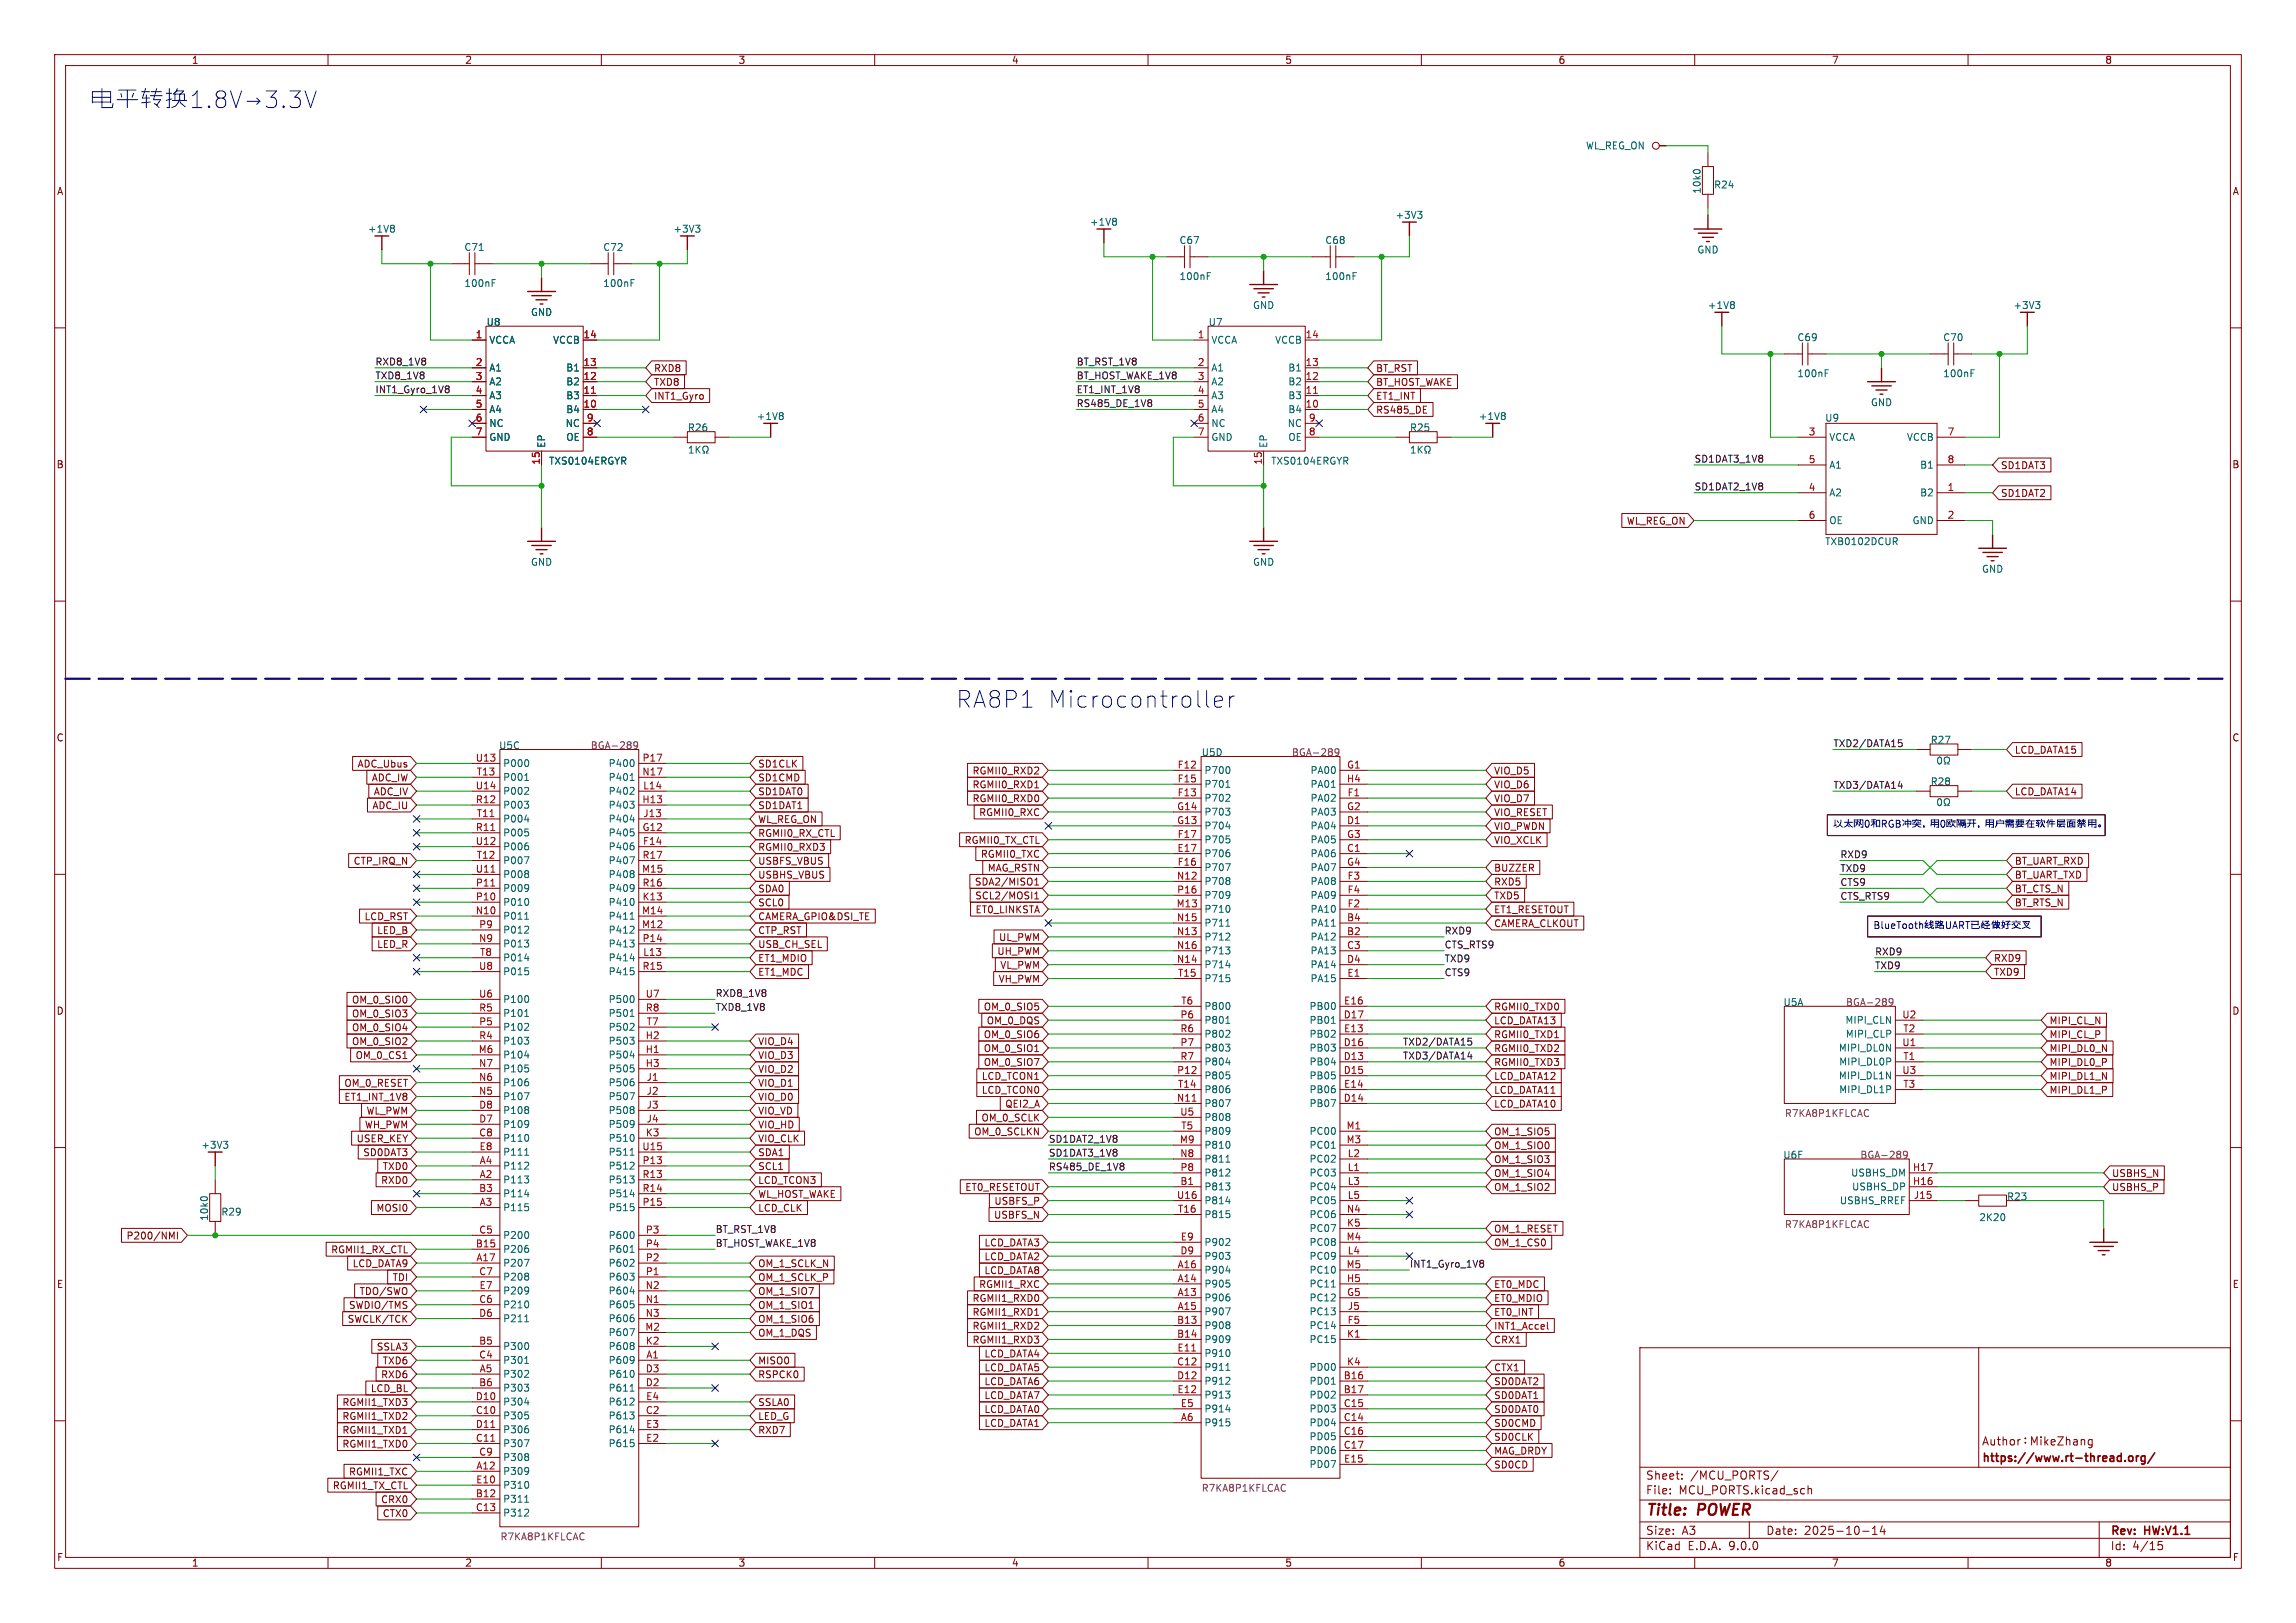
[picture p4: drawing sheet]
<svg xmlns="http://www.w3.org/2000/svg" width="420mm" height="297mm" viewBox="0 0 420 297" stroke-linecap="round" stroke-linejoin="round" font-family="sans-serif">
<defs><g id="words">
<g font-size="4.2" fill="#0000c2">
<text x="174.8" y="129.8">RA8P1</text>
<text x="191.4" y="129.8">Microcontroller</text>
</g>
<g font-size="2.8" fill="#840000">
<text x="301" y="277.9">Title:</text>
<text x="310.6" y="277.9">POWER</text>
</g>
<g font-size="2.1" fill="#840000">
<text x="362.5" y="267.9">https://www.rt-thread.org/</text>
<text x="301" y="273.7">File:</text>
<text x="301" y="271">Sheet:</text>
<text x="307.1" y="273.7">MCU_PORTS.kicad_sch</text>
<text x="309.2" y="271">/MCU_PORTS/</text>
<text x="301" y="281.1">Size:</text>
<text x="307.6" y="281.1">A3</text>
<text x="323" y="281.1">Date:</text>
<text x="330" y="281.1">2025-10-14</text>
<text x="386" y="281.3">Rev:</text>
<text x="392.4" y="281.3">HW:V1.1</text>
<text x="301" y="283.9">KiCad</text>
<text x="308.7" y="283.9">E.D.A.</text>
<text x="316.3" y="283.9">9.0.0</text>
<text x="386" y="283.9">Id:</text>
<text x="390.1" y="283.9">4/15</text>
</g>
<g font-size="1.8" fill="#840000">
<text x="35" y="11.9">1</text>
<text x="85" y="11.9">2</text>
<text x="135" y="11.9">3</text>
<text x="185" y="11.9">4</text>
<text x="235" y="11.9">5</text>
<text x="285" y="11.9">6</text>
<text x="335" y="11.9">7</text>
<text x="385" y="11.9">8</text>
<text x="10.3" y="35.9">A</text>
<text x="408.3" y="35.9">A</text>
<text x="119.5" y="68.3">RXD8</text>
<text x="119.5" y="70.8">TXD8</text>
<text x="251.6" y="68.3">BT_RST</text>
<text x="251.6" y="70.8">BT_HOST_WAKE</text>
<text x="119.5" y="73.3">INT1_Gyro</text>
<text x="251.6" y="73.3">ET1_INT</text>
<text x="251.6" y="75.9">RS485_DE</text>
<text x="10.3" y="85.9">B</text>
<text x="365.9" y="86">SD1DAT3</text>
<text x="408.2" y="85.9">B</text>
<text x="365.9" y="91.1">SD1DAT2</text>
<text x="297.5" y="96.2">WL_REG_ON</text>
<text x="10.3" y="135.9">C</text>
<text x="408.2" y="135.9">C</text>
<text x="65.3" y="140.7">ADC_Ubus</text>
<text x="67.9" y="143.2">ADC_IW</text>
<text x="138.6" y="140.7">SD1CLK</text>
<text x="138.6" y="143.2">SD1CMD</text>
<text x="177.8" y="141.9">RGMII0_RXD2</text>
<text x="273.2" y="141.9">VIO_D5</text>
<text x="368.5" y="138.1">LCD_DATA15</text>
<text x="68" y="148.3">ADC_IU</text>
<text x="68.3" y="145.7">ADC_IV</text>
<text x="138.6" y="145.7">SD1DAT0</text>
<text x="138.6" y="148.3">SD1DAT1</text>
<text x="177.8" y="144.5">RGMII0_RXD1</text>
<text x="177.8" y="147">RGMII0_RXD0</text>
<text x="179" y="149.5">RGMII0_RXC</text>
<text x="273.2" y="147">VIO_D7</text>
<text x="273.2" y="144.5">VIO_D6</text>
<text x="273.2" y="149.5">VIO_RESET</text>
<text x="368.5" y="145.7">LCD_DATA14</text>
<text x="138.6" y="155.9">RGMII0_RXD3</text>
<text x="138.6" y="153.4">RGMII0_RX_CTL</text>
<text x="138.6" y="150.8">WL_REG_ON</text>
<text x="176.3" y="154.6">RGMII0_TX_CTL</text>
<text x="273.2" y="152.1">VIO_PWDN</text>
<text x="273.2" y="154.6">VIO_XCLK</text>
<text x="64.6" y="158.4">CTP_IRQ_N</text>
<text x="138.6" y="158.4">USBFS_VBUS</text>
<text x="138.6" y="161">USBHS_VBUS</text>
<text x="179.3" y="157.2">RGMII0_TXC</text>
<text x="180.6" y="159.7">MAG_RSTN</text>
<text x="273.2" y="159.7">BUZZER</text>
<text x="368.5" y="158.4">BT_UART_RXD</text>
<text x="368.5" y="161">BT_UART_TXD</text>
<text x="138.6" y="163.5">SDA0</text>
<text x="138.6" y="166.1">SCL0</text>
<text x="178.2" y="162.2">SDA2/MISO1</text>
<text x="178.3" y="164.8">SCL2/MOSI1</text>
<text x="178.3" y="167.3">ET0_LINKSTA</text>
<text x="273.2" y="164.8">TXD5</text>
<text x="273.2" y="162.2">RXD5</text>
<text x="273.2" y="167.3">ET1_RESETOUT</text>
<text x="368.5" y="166.1">BT_RTS_N</text>
<text x="368.5" y="163.5">BT_CTS_N</text>
<text x="66.6" y="168.6">LCD_RST</text>
<text x="68.9" y="173.7">LED_R</text>
<text x="68.9" y="171.1">LED_B</text>
<text x="138.6" y="173.7">USB_CH_SEL</text>
<text x="138.6" y="168.6">CAMERA_GPIO&amp;DSI_TE</text>
<text x="138.6" y="171.1">CTP_RST</text>
<text x="182.6" y="172.4">UL_PWM</text>
<text x="273.2" y="169.9">CAMERA_CLKOUT</text>
<text x="138.6" y="178.8">ET1_MDC</text>
<text x="138.6" y="176.2">ET1_MDIO</text>
<text x="182.3" y="174.9">UH_PWM</text>
<text x="182.9" y="177.5">VL_PWM</text>
<text x="364.6" y="178.8">TXD9</text>
<text x="364.6" y="176.2">RXD9</text>
<text x="10.3" y="185.9">D</text>
<text x="64.3" y="183.8">OM_0_SIO0</text>
<text x="179.9" y="185.1">OM_0_SIO5</text>
<text x="182.6" y="180">VH_PWM</text>
<text x="273.2" y="185.1">RGMII0_TXD0</text>
<text x="408.2" y="185.9">D</text>
<text x="64.3" y="191.5">OM_0_SIO2</text>
<text x="64.3" y="186.4">OM_0_SIO3</text>
<text x="64.3" y="188.9">OM_0_SIO4</text>
<text x="138.6" y="191.5">VIO_D4</text>
<text x="179.9" y="190.2">OM_0_SIO6</text>
<text x="180.4" y="187.6">OM_0_DQS</text>
<text x="273.2" y="187.6">LCD_DATA13</text>
<text x="273.2" y="190.2">RGMII0_TXD1</text>
<text x="374.8" y="190.2">MIPI_CL_P</text>
<text x="374.8" y="187.6">MIPI_CL_N</text>
<text x="65" y="194">OM_0_CS1</text>
<text x="138.6" y="194">VIO_D3</text>
<text x="138.6" y="196.5">VIO_D2</text>
<text x="179.5" y="197.8">LCD_TCON1</text>
<text x="179.9" y="192.7">OM_0_SIO1</text>
<text x="179.9" y="195.3">OM_0_SIO7</text>
<text x="273.2" y="197.8">LCD_DATA12</text>
<text x="273.2" y="195.3">RGMII0_TXD3</text>
<text x="273.2" y="192.7">RGMII0_TXD2</text>
<text x="374.8" y="197.8">MIPI_DL1_N</text>
<text x="374.8" y="192.7">MIPI_DL0_N</text>
<text x="374.8" y="195.3">MIPI_DL0_P</text>
<text x="62.9" y="201.6">ET1_INT_1V8</text>
<text x="62.9" y="199.1">OM_0_RESET</text>
<text x="138.6" y="199.1">VIO_D1</text>
<text x="138.6" y="201.6">VIO_D0</text>
<text x="179.5" y="200.3">LCD_TCON0</text>
<text x="183.8" y="202.9">QEI2_A</text>
<text x="273.2" y="202.9">LCD_DATA10</text>
<text x="273.2" y="200.3">LCD_DATA11</text>
<text x="374.8" y="200.3">MIPI_DL1_P</text>
<text x="65.1" y="209.2">USER_KEY</text>
<text x="66.6" y="206.7">WH_PWM</text>
<text x="66.9" y="204.2">WL_PWM</text>
<text x="138.6" y="206.7">VIO_HD</text>
<text x="138.6" y="209.2">VIO_CLK</text>
<text x="138.6" y="204.2">VIO_VD</text>
<text x="178.1" y="208">OM_0_SCLKN</text>
<text x="179.4" y="205.4">OM_0_SCLK</text>
<text x="273.2" y="208">OM_1_SIO5</text>
<text x="66.3" y="211.8">SD0DAT3</text>
<text x="69.9" y="214.3">TXD0</text>
<text x="138.6" y="214.3">SCL1</text>
<text x="138.6" y="211.8">SDA1</text>
<text x="273.2" y="213">OM_1_SIO3</text>
<text x="273.2" y="215.6">OM_1_SIO4</text>
<text x="273.2" y="210.5">OM_1_SIO0</text>
<text x="386.2" y="215.6">USBHS_N</text>
<text x="68.8" y="221.9">MOSI0</text>
<text x="69.6" y="216.9">RXD0</text>
<text x="138.6" y="219.4">WL_HOST_WAKE</text>
<text x="138.6" y="216.9">LCD_TCON3</text>
<text x="138.6" y="221.9">LCD_CLK</text>
<text x="176.5" y="218.1">ET0_RESETOUT</text>
<text x="181.8" y="220.7">USBFS_P</text>
<text x="273.2" y="218.1">OM_1_SIO2</text>
<text x="386.2" y="218.1">USBHS_P</text>
<text x="23" y="227">P200/NMI</text>
<text x="181.7" y="223.2">USBFS_N</text>
<text x="273.2" y="225.7">OM_1_RESET</text>
<text x="60.5" y="229.6">RGMII1_RX_CTL</text>
<text x="64.4" y="232.1">LCD_DATA9</text>
<text x="138.6" y="232.1">OM_1_SCLK_N</text>
<text x="180" y="233.4">LCD_DATA8</text>
<text x="180" y="228.3">LCD_DATA3</text>
<text x="180" y="230.8">LCD_DATA2</text>
<text x="273.2" y="228.3">OM_1_CS0</text>
<text x="10.3" y="235.9">E</text>
<text x="63.7" y="239.7">SWDIO/TMS</text>
<text x="65.7" y="237.2">TDO/SWO</text>
<text x="71.7" y="234.6">TDI</text>
<text x="138.6" y="234.6">OM_1_SCLK_P</text>
<text x="138.6" y="239.7">OM_1_SIO1</text>
<text x="138.6" y="237.2">OM_1_SIO7</text>
<text x="177.8" y="238.4">RGMII1_RXD0</text>
<text x="179" y="235.9">RGMII1_RXC</text>
<text x="273.2" y="235.9">ET0_MDC</text>
<text x="273.2" y="238.4">ET0_MDIO</text>
<text x="408.3" y="235.9">E</text>
<text x="63.5" y="242.3">SWCLK/TCK</text>
<text x="138.6" y="242.3">OM_1_SIO6</text>
<text x="138.6" y="244.8">OM_1_DQS</text>
<text x="177.8" y="241">RGMII1_RXD1</text>
<text x="177.8" y="243.5">RGMII1_RXD2</text>
<text x="273.2" y="241">ET0_INT</text>
<text x="273.2" y="243.5">INT1_Accel</text>
<text x="68.8" y="247.3">SSLA3</text>
<text x="69.9" y="249.9">TXD6</text>
<text x="138.6" y="249.9">MISO0</text>
<text x="177.8" y="246.1">RGMII1_RXD3</text>
<text x="180" y="251.1">LCD_DATA5</text>
<text x="180" y="248.6">LCD_DATA4</text>
<text x="273.2" y="246.1">CRX1</text>
<text x="273.2" y="251.1">CTX1</text>
<text x="62.5" y="257.5">RGMII1_TXD3</text>
<text x="67.7" y="255">LCD_BL</text>
<text x="69.6" y="252.4">RXD6</text>
<text x="138.6" y="257.5">SSLA0</text>
<text x="138.6" y="252.4">RSPCK0</text>
<text x="180" y="256.2">LCD_DATA7</text>
<text x="180" y="253.7">LCD_DATA6</text>
<text x="273.2" y="256.2">SD0DAT1</text>
<text x="273.2" y="253.7">SD0DAT2</text>
<text x="62.5" y="260">RGMII1_TXD2</text>
<text x="62.5" y="262.6">RGMII1_TXD1</text>
<text x="138.6" y="262.6">RXD7</text>
<text x="138.6" y="260">LED_G</text>
<text x="180" y="258.8">LCD_DATA0</text>
<text x="180" y="261.3">LCD_DATA1</text>
<text x="273.2" y="258.8">SD0DAT0</text>
<text x="273.2" y="261.3">SD0CMD</text>
<text x="273.2" y="263.8">SD0CLK</text>
<text x="62.5" y="265.1">RGMII1_TXD0</text>
<text x="273.2" y="268.9">SD0CD</text>
<text x="273.2" y="266.4">MAG_DRDY</text>
<text x="60.8" y="272.7">RGMII1_TX_CTL</text>
<text x="63.7" y="270.2">RGMII1_TXC</text>
<text x="69.6" y="275.3">CRX0</text>
<text x="69.9" y="277.8">CTX0</text>
<text x="10.3" y="285.9">F</text>
<text x="35" y="286.9">1</text>
<text x="85" y="286.9">2</text>
<text x="135" y="286.9">3</text>
<text x="185" y="286.9">4</text>
<text x="235" y="286.9">5</text>
<text x="285" y="286.9">6</text>
<text x="335" y="286.9">7</text>
<text x="385" y="286.9">8</text>
<text x="408.3" y="285.9">F</text>
</g>
<g font-size="1.8" fill="#006464">
<text x="290" y="27.5">WL_REG_ON</text>
<text x="311.3" y="35.6" transform="rotate(-90 311.3 35.6)">10k0</text>
<text x="313.4" y="34.7">R24</text>
<text x="199.3" y="41.5">+1V8</text>
<text x="255.2" y="40.2">+3V3</text>
<text x="67.2" y="42.8">+1V8</text>
<text x="84.8" y="46.1">C71</text>
<text x="110.2" y="46.1">C72</text>
<text x="123.1" y="42.8">+3V3</text>
<text x="215.7" y="44.8">C67</text>
<text x="242.3" y="44.8">C68</text>
<text x="310.4" y="46.6">GND</text>
<text x="84.8" y="52.7">100nF</text>
<text x="110.2" y="52.7">100nF</text>
<text x="215.7" y="51.4">100nF</text>
<text x="242.3" y="51.4">100nF</text>
<text x="88.9" y="59.8">U8</text>
<text x="97" y="58">GND</text>
<text x="221" y="59.8">U7</text>
<text x="229.1" y="56.7">GND</text>
<text x="312.3" y="56.7">+1V8</text>
<text x="368.2" y="56.7">+3V3</text>
<text x="89.4" y="63.1">VCCA</text>
<text x="101.1" y="63.1">VCCB</text>
<text x="221.5" y="63.1">VCCA</text>
<text x="233.2" y="63.1">VCCB</text>
<text x="328.7" y="62.6">C69</text>
<text x="355.4" y="62.6">C70</text>
<text x="89.4" y="68.2">A1</text>
<text x="89.4" y="70.7">A2</text>
<text x="103.5" y="68.2">B1</text>
<text x="103.5" y="70.7">B2</text>
<text x="221.5" y="68.2">A1</text>
<text x="221.5" y="70.7">A2</text>
<text x="235.6" y="68.2">B1</text>
<text x="235.6" y="70.7">B2</text>
<text x="328.7" y="69.2">100nF</text>
<text x="355.4" y="69.2">100nF</text>
<text x="89.4" y="73.3">A3</text>
<text x="89.4" y="75.8">A4</text>
<text x="103.5" y="73.3">B3</text>
<text x="103.5" y="75.8">B4</text>
<text x="138.3" y="77.1">+1V8</text>
<text x="221.5" y="73.3">A3</text>
<text x="221.5" y="75.8">A4</text>
<text x="235.6" y="73.3">B3</text>
<text x="235.6" y="75.8">B4</text>
<text x="270.4" y="77.1">+1V8</text>
<text x="333.8" y="77.4">U9</text>
<text x="342.1" y="74.5">GND</text>
<text x="89.4" y="78.3">NC</text>
<text x="89.4" y="80.9">GND</text>
<text x="99.9" y="82" transform="rotate(-90 99.9 82)">EP</text>
<text x="103.4" y="78.3">NC</text>
<text x="103.5" y="80.9">OE</text>
<text x="125.7" y="79.1">R26</text>
<text x="221.5" y="78.3">NC</text>
<text x="221.5" y="80.9">GND</text>
<text x="232" y="82" transform="rotate(-90 232 82)">EP</text>
<text x="235.4" y="78.3">NC</text>
<text x="235.6" y="80.9">OE</text>
<text x="257.8" y="79.1">R25</text>
<text x="334.5" y="80.9">VCCA</text>
<text x="348.7" y="80.9">VCCB</text>
<text x="100.3" y="85.2">TXS0104ERGYR</text>
<text x="232.4" y="85.2">TXS0104ERGYR</text>
<text x="334.5" y="86">A1</text>
<text x="351.1" y="86">B1</text>
<text x="334.5" y="91">A2</text>
<text x="351.1" y="91">B2</text>
<text x="333.8" y="100">TXB0102DCUR</text>
<text x="334.5" y="96.1">OE</text>
<text x="349.7" y="96.1">GND</text>
<text x="97" y="103.7">GND</text>
<text x="229.1" y="103.7">GND</text>
<text x="362.5" y="105">GND</text>
<text x="91.2" y="137.3">U5C</text>
<text x="353.1" y="136.3">R27</text>
<text x="91.9" y="140.6">P000</text>
<text x="91.9" y="143.1">P001</text>
<text x="111.2" y="140.6">P400</text>
<text x="111.2" y="143.1">P401</text>
<text x="219.7" y="138.6">U5D</text>
<text x="220.2" y="141.8">P700</text>
<text x="239.6" y="141.8">PA00</text>
<text x="353.1" y="143.9">R28</text>
<text x="91.9" y="145.6">P002</text>
<text x="91.9" y="148.2">P003</text>
<text x="111.2" y="145.6">P402</text>
<text x="111.2" y="148.2">P403</text>
<text x="220.2" y="144.4">P701</text>
<text x="220.2" y="146.9">P702</text>
<text x="220.2" y="149.5">P703</text>
<text x="239.6" y="144.4">PA01</text>
<text x="239.6" y="146.9">PA02</text>
<text x="239.6" y="149.5">PA03</text>
<text x="91.9" y="150.7">P004</text>
<text x="91.9" y="153.3">P005</text>
<text x="91.9" y="155.8">P006</text>
<text x="111.2" y="150.7">P404</text>
<text x="111.2" y="153.3">P405</text>
<text x="111.2" y="155.8">P406</text>
<text x="220.2" y="152">P704</text>
<text x="220.2" y="154.5">P705</text>
<text x="239.6" y="152">PA04</text>
<text x="239.6" y="154.5">PA05</text>
<text x="91.9" y="158.3">P007</text>
<text x="91.9" y="160.9">P008</text>
<text x="111.2" y="158.3">P407</text>
<text x="111.2" y="160.9">P408</text>
<text x="220.2" y="157.1">P706</text>
<text x="220.2" y="159.6">P707</text>
<text x="239.6" y="157.1">PA06</text>
<text x="239.6" y="159.6">PA07</text>
<text x="91.9" y="163.4">P009</text>
<text x="91.9" y="166">P010</text>
<text x="111.2" y="163.4">P409</text>
<text x="111.2" y="166">P410</text>
<text x="220.2" y="162.2">P708</text>
<text x="220.2" y="164.7">P709</text>
<text x="220.2" y="167.2">P710</text>
<text x="239.6" y="162.2">PA08</text>
<text x="239.6" y="164.7">PA09</text>
<text x="239.6" y="167.2">PA10</text>
<text x="91.9" y="168.5">P011</text>
<text x="91.9" y="171">P012</text>
<text x="91.9" y="173.6">P013</text>
<text x="111.2" y="168.5">P411</text>
<text x="111.2" y="171">P412</text>
<text x="111.2" y="173.6">P413</text>
<text x="220.2" y="169.8">P711</text>
<text x="220.2" y="172.3">P712</text>
<text x="239.6" y="169.8">PA11</text>
<text x="239.6" y="172.3">PA12</text>
<text x="91.9" y="176.1">P014</text>
<text x="91.9" y="178.7">P015</text>
<text x="111.2" y="176.1">P414</text>
<text x="111.2" y="178.7">P415</text>
<text x="220.2" y="174.9">P713</text>
<text x="220.2" y="177.4">P714</text>
<text x="220.2" y="179.9">P715</text>
<text x="239.6" y="174.9">PA13</text>
<text x="239.6" y="177.4">PA14</text>
<text x="239.6" y="179.9">PA15</text>
<text x="91.9" y="183.7">P100</text>
<text x="111.2" y="183.7">P500</text>
<text x="220.2" y="185">P800</text>
<text x="239.4" y="185">PB00</text>
<text x="326.1" y="184.3">U5A</text>
<text x="91.9" y="186.3">P101</text>
<text x="91.9" y="188.8">P102</text>
<text x="91.9" y="191.4">P103</text>
<text x="111.2" y="186.3">P501</text>
<text x="111.2" y="188.8">P502</text>
<text x="111.2" y="191.4">P503</text>
<text x="220.2" y="187.6">P801</text>
<text x="220.2" y="190.1">P802</text>
<text x="239.4" y="187.6">PB01</text>
<text x="239.4" y="190.1">PB02</text>
<text x="337.5" y="187.6">MIPI_CLN</text>
<text x="337.5" y="190.1">MIPI_CLP</text>
<text x="91.9" y="193.9">P104</text>
<text x="91.9" y="196.4">P105</text>
<text x="111.2" y="193.9">P504</text>
<text x="111.2" y="196.4">P505</text>
<text x="220.2" y="192.6">P803</text>
<text x="220.2" y="195.2">P804</text>
<text x="220.2" y="197.7">P805</text>
<text x="239.4" y="192.6">PB03</text>
<text x="239.4" y="195.2">PB04</text>
<text x="239.4" y="197.7">PB05</text>
<text x="336.3" y="192.6">MIPI_DL0N</text>
<text x="336.3" y="197.7">MIPI_DL1N</text>
<text x="336.3" y="195.2">MIPI_DL0P</text>
<text x="91.9" y="199">P106</text>
<text x="91.9" y="201.5">P107</text>
<text x="111.2" y="199">P506</text>
<text x="111.2" y="201.5">P507</text>
<text x="220.2" y="200.3">P806</text>
<text x="220.2" y="202.8">P807</text>
<text x="239.4" y="200.3">PB06</text>
<text x="239.4" y="202.8">PB07</text>
<text x="336.3" y="200.3">MIPI_DL1P</text>
<text x="91.9" y="204.1">P108</text>
<text x="91.9" y="206.6">P109</text>
<text x="91.9" y="209.1">P110</text>
<text x="111.2" y="204.1">P508</text>
<text x="111.2" y="206.6">P509</text>
<text x="111.2" y="209.1">P510</text>
<text x="220.2" y="205.3">P808</text>
<text x="220.2" y="207.9">P809</text>
<text x="239.4" y="207.9">PC00</text>
<text x="36.7" y="210.4">+3V3</text>
<text x="91.9" y="211.7">P111</text>
<text x="91.9" y="214.2">P112</text>
<text x="111.2" y="211.7">P511</text>
<text x="111.2" y="214.2">P512</text>
<text x="220.2" y="210.4">P810</text>
<text x="220.2" y="213">P811</text>
<text x="220.2" y="215.5">P812</text>
<text x="239.4" y="210.4">PC01</text>
<text x="239.4" y="213">PC02</text>
<text x="239.4" y="215.5">PC03</text>
<text x="326.1" y="212.2">U6F</text>
<text x="338.5" y="215.5">USBHS_DM</text>
<text x="91.9" y="216.8">P113</text>
<text x="91.9" y="219.3">P114</text>
<text x="91.9" y="221.8">P115</text>
<text x="111.2" y="216.8">P513</text>
<text x="111.2" y="219.3">P514</text>
<text x="111.2" y="221.8">P515</text>
<text x="220.2" y="218">P813</text>
<text x="220.2" y="220.6">P814</text>
<text x="239.4" y="218">PC04</text>
<text x="239.4" y="220.6">PC05</text>
<text x="336.4" y="220.6">USBHS_RREF</text>
<text x="338.7" y="218">USBHS_DP</text>
<text x="367" y="219.8">R23</text>
<text x="38.2" y="223.5" transform="rotate(-90 38.2 223.5)">10k0</text>
<text x="40.4" y="222.6">R29</text>
<text x="91.9" y="226.9">P200</text>
<text x="111.2" y="226.9">P600</text>
<text x="220.2" y="223.1">P815</text>
<text x="239.4" y="223.1">PC06</text>
<text x="239.4" y="225.7">PC07</text>
<text x="362" y="223.7">2K20</text>
<text x="91.9" y="229.5">P206</text>
<text x="91.9" y="232">P207</text>
<text x="111.2" y="229.5">P601</text>
<text x="111.2" y="232">P602</text>
<text x="220.2" y="228.2">P902</text>
<text x="220.2" y="230.7">P903</text>
<text x="220.2" y="233.3">P904</text>
<text x="239.4" y="228.2">PC08</text>
<text x="239.4" y="230.7">PC09</text>
<text x="239.4" y="233.3">PC10</text>
<text x="91.9" y="234.5">P208</text>
<text x="91.9" y="237.1">P209</text>
<text x="91.9" y="239.6">P210</text>
<text x="111.2" y="234.5">P603</text>
<text x="111.2" y="237.1">P604</text>
<text x="111.2" y="239.6">P605</text>
<text x="220.2" y="235.8">P905</text>
<text x="220.2" y="238.4">P906</text>
<text x="239.4" y="235.8">PC11</text>
<text x="239.4" y="238.4">PC12</text>
<text x="91.9" y="242.2">P211</text>
<text x="111.2" y="242.2">P606</text>
<text x="111.2" y="244.7">P607</text>
<text x="220.2" y="240.9">P907</text>
<text x="220.2" y="243.4">P908</text>
<text x="220.2" y="246">P909</text>
<text x="239.4" y="240.9">PC13</text>
<text x="239.4" y="243.4">PC14</text>
<text x="239.4" y="246">PC15</text>
<text x="91.9" y="247.2">P300</text>
<text x="91.9" y="249.8">P301</text>
<text x="111.2" y="247.2">P608</text>
<text x="111.2" y="249.8">P609</text>
<text x="220.2" y="248.5">P910</text>
<text x="220.2" y="251.1">P911</text>
<text x="239.4" y="251.1">PD00</text>
<text x="91.9" y="252.3">P302</text>
<text x="91.9" y="254.9">P303</text>
<text x="91.9" y="257.4">P304</text>
<text x="111.2" y="252.3">P610</text>
<text x="111.2" y="254.9">P611</text>
<text x="111.2" y="257.4">P612</text>
<text x="220.2" y="253.6">P912</text>
<text x="220.2" y="256.1">P913</text>
<text x="239.4" y="253.6">PD01</text>
<text x="239.4" y="256.1">PD02</text>
<text x="91.9" y="259.9">P305</text>
<text x="91.9" y="262.5">P306</text>
<text x="111.2" y="259.9">P613</text>
<text x="111.2" y="262.5">P614</text>
<text x="220.2" y="258.7">P914</text>
<text x="220.2" y="261.2">P915</text>
<text x="239.4" y="258.7">PD03</text>
<text x="239.4" y="261.2">PD04</text>
<text x="239.4" y="263.8">PD05</text>
<text x="91.9" y="265">P307</text>
<text x="91.9" y="267.6">P308</text>
<text x="111.2" y="265">P615</text>
<text x="239.4" y="266.3">PD06</text>
<text x="239.4" y="268.8">PD07</text>
<text x="91.9" y="270.1">P309</text>
<text x="91.9" y="272.6">P310</text>
<text x="91.9" y="275.2">P311</text>
<text x="91.9" y="277.7">P312</text>
</g>
<g font-size="1.8" fill="#a90000">
<text x="86.9" y="62">1</text>
<text x="106.6" y="62">14</text>
<text x="219" y="62">1</text>
<text x="238.7" y="62">14</text>
<text x="86.9" y="67.1">2</text>
<text x="86.9" y="69.6">3</text>
<text x="106.6" y="67.1">13</text>
<text x="106.6" y="69.6">12</text>
<text x="219" y="67.1">2</text>
<text x="219" y="69.6">3</text>
<text x="238.7" y="67.1">13</text>
<text x="238.7" y="69.6">12</text>
<text x="86.9" y="72.1">4</text>
<text x="86.9" y="74.7">5</text>
<text x="86.9" y="77.2">6</text>
<text x="106.6" y="72.1">11</text>
<text x="106.6" y="74.7">10</text>
<text x="107.2" y="77.2">9</text>
<text x="219" y="72.1">4</text>
<text x="219" y="74.7">5</text>
<text x="219" y="77.2">6</text>
<text x="238.7" y="72.1">11</text>
<text x="238.7" y="74.7">10</text>
<text x="239.3" y="77.2">9</text>
<text x="86.9" y="79.8">7</text>
<text x="107.2" y="79.8">8</text>
<text x="219" y="79.8">7</text>
<text x="239.3" y="79.8">8</text>
<text x="330.8" y="79.8">3</text>
<text x="356.2" y="79.8">7</text>
<text x="98.8" y="85.1" transform="rotate(-90 98.8 85.1)">15</text>
<text x="230.9" y="85.1" transform="rotate(-90 230.9 85.1)">15</text>
<text x="330.8" y="84.8">5</text>
<text x="330.8" y="89.9">4</text>
<text x="356.2" y="84.8">8</text>
<text x="356.2" y="89.9">1</text>
<text x="330.8" y="95">6</text>
<text x="356.2" y="95">2</text>
<text x="86.9" y="139.4">U13</text>
<text x="87.1" y="142">T13</text>
<text x="117.4" y="142">N17</text>
<text x="117.4" y="139.4">P17</text>
<text x="215.3" y="140.7">F12</text>
<text x="215.3" y="143.3">F15</text>
<text x="246.3" y="143.3">H4</text>
<text x="246.3" y="140.7">G1</text>
<text x="86.9" y="144.5">U14</text>
<text x="87" y="147.1">R12</text>
<text x="87.1" y="149.6">T11</text>
<text x="117.4" y="147.1">H13</text>
<text x="117.6" y="144.5">L14</text>
<text x="117.6" y="149.6">J13</text>
<text x="215.2" y="148.3">G14</text>
<text x="215.3" y="145.8">F13</text>
<text x="246.3" y="148.3">G2</text>
<text x="246.4" y="145.8">F1</text>
<text x="86.9" y="154.7">U12</text>
<text x="87" y="152.1">R11</text>
<text x="117.4" y="152.1">G12</text>
<text x="117.5" y="154.7">F14</text>
<text x="215.2" y="150.9">G13</text>
<text x="215.3" y="156">E17</text>
<text x="215.3" y="153.4">F17</text>
<text x="246.3" y="150.9">D1</text>
<text x="246.3" y="153.4">G3</text>
<text x="246.3" y="156">C1</text>
<text x="86.9" y="159.8">U11</text>
<text x="87.1" y="157.2">T12</text>
<text x="117.3" y="159.8">M15</text>
<text x="117.4" y="157.2">R17</text>
<text x="215.2" y="161">N12</text>
<text x="215.3" y="158.5">F16</text>
<text x="246.3" y="158.5">G4</text>
<text x="246.4" y="161">F3</text>
<text x="86.9" y="167.4">N10</text>
<text x="87" y="162.3">P11</text>
<text x="87" y="164.8">P10</text>
<text x="117.3" y="167.4">M14</text>
<text x="117.4" y="162.3">R16</text>
<text x="117.4" y="164.8">K13</text>
<text x="215.1" y="166.1">M13</text>
<text x="215.2" y="163.6">P16</text>
<text x="246.4" y="163.6">F4</text>
<text x="246.4" y="166.1">F2</text>
<text x="87.5" y="172.5">N9</text>
<text x="87.6" y="169.9">P9</text>
<text x="117.3" y="169.9">M12</text>
<text x="117.4" y="172.5">P14</text>
<text x="215.2" y="168.7">N15</text>
<text x="215.2" y="171.2">N13</text>
<text x="215.2" y="173.7">N16</text>
<text x="246.3" y="168.7">B4</text>
<text x="246.3" y="171.2">B2</text>
<text x="246.3" y="173.7">C3</text>
<text x="87.5" y="177.5">U8</text>
<text x="87.7" y="175">T8</text>
<text x="117.4" y="177.5">R15</text>
<text x="117.6" y="175">L13</text>
<text x="215.2" y="176.3">N14</text>
<text x="215.4" y="178.8">T15</text>
<text x="246.3" y="176.3">D4</text>
<text x="246.4" y="178.8">E1</text>
<text x="87.5" y="182.6">U6</text>
<text x="87.6" y="185.2">R5</text>
<text x="118" y="182.6">U7</text>
<text x="118" y="185.2">R8</text>
<text x="216" y="183.9">T6</text>
<text x="245.8" y="183.9">E16</text>
<text x="87.6" y="187.7">P5</text>
<text x="87.6" y="190.2">R4</text>
<text x="118" y="190.2">H2</text>
<text x="118.2" y="187.7">T7</text>
<text x="215.8" y="186.4">P6</text>
<text x="215.8" y="189">R6</text>
<text x="215.8" y="191.5">P7</text>
<text x="245.7" y="186.4">D17</text>
<text x="245.7" y="191.5">D16</text>
<text x="245.8" y="189">E13</text>
<text x="347.9" y="186.4">U2</text>
<text x="347.9" y="191.5">U1</text>
<text x="348.1" y="189">T2</text>
<text x="87.5" y="192.8">M6</text>
<text x="87.5" y="195.3">N7</text>
<text x="87.5" y="197.9">N6</text>
<text x="118" y="192.8">H1</text>
<text x="118" y="195.3">H3</text>
<text x="118.2" y="197.9">J1</text>
<text x="215.2" y="196.6">P12</text>
<text x="215.8" y="194.1">R7</text>
<text x="245.7" y="194.1">D13</text>
<text x="245.7" y="196.6">D15</text>
<text x="347.9" y="196.6">U3</text>
<text x="348.1" y="194.1">T1</text>
<text x="87.5" y="200.4">N5</text>
<text x="87.6" y="202.9">D8</text>
<text x="118.2" y="200.4">J2</text>
<text x="118.2" y="202.9">J3</text>
<text x="215.2" y="201.7">N11</text>
<text x="215.4" y="199.1">T14</text>
<text x="245.7" y="201.7">D14</text>
<text x="245.8" y="199.1">E14</text>
<text x="348.1" y="199.1">T3</text>
<text x="87.6" y="205.5">D7</text>
<text x="87.6" y="208">C8</text>
<text x="118" y="208">K3</text>
<text x="118.2" y="205.5">J4</text>
<text x="215.7" y="209.3">M9</text>
<text x="215.8" y="204.2">U5</text>
<text x="216" y="206.8">T5</text>
<text x="246.2" y="206.8">M1</text>
<text x="246.2" y="209.3">M3</text>
<text x="87.6" y="210.6">E8</text>
<text x="87.6" y="213.1">A4</text>
<text x="87.6" y="215.6">A2</text>
<text x="117.4" y="210.6">U15</text>
<text x="117.4" y="213.1">P13</text>
<text x="117.4" y="215.6">R13</text>
<text x="215.8" y="211.8">N8</text>
<text x="215.8" y="214.4">P8</text>
<text x="246.4" y="211.8">L2</text>
<text x="246.4" y="214.4">L1</text>
<text x="349.8" y="214.4">H17</text>
<text x="87.6" y="218.2">B3</text>
<text x="87.6" y="220.7">A3</text>
<text x="117.4" y="218.2">R14</text>
<text x="117.4" y="220.7">P15</text>
<text x="215.2" y="219.5">U16</text>
<text x="215.4" y="222">T16</text>
<text x="215.8" y="216.9">B1</text>
<text x="246.3" y="222">N4</text>
<text x="246.4" y="216.9">L3</text>
<text x="246.4" y="219.5">L5</text>
<text x="349.8" y="216.9">H16</text>
<text x="350" y="219.5">J15</text>
<text x="87.6" y="225.8">C5</text>
<text x="118" y="225.8">P3</text>
<text x="215.9" y="227.1">E9</text>
<text x="246.2" y="227.1">M4</text>
<text x="246.3" y="224.5">K5</text>
<text x="87" y="228.3">B15</text>
<text x="87" y="230.9">A17</text>
<text x="87.6" y="233.4">C7</text>
<text x="118" y="228.3">P4</text>
<text x="118" y="230.9">P2</text>
<text x="118" y="233.4">P1</text>
<text x="215.3" y="232.2">A16</text>
<text x="215.8" y="229.6">D9</text>
<text x="246.2" y="232.2">M5</text>
<text x="246.4" y="229.6">L4</text>
<text x="87.6" y="238.5">C6</text>
<text x="87.6" y="236">E7</text>
<text x="118" y="236">N2</text>
<text x="118" y="238.5">N1</text>
<text x="215.3" y="234.7">A14</text>
<text x="215.3" y="237.2">A13</text>
<text x="215.3" y="239.8">A15</text>
<text x="246.3" y="234.7">H5</text>
<text x="246.3" y="237.2">G5</text>
<text x="246.5" y="239.8">J5</text>
<text x="87.6" y="241">D6</text>
<text x="117.9" y="243.6">M2</text>
<text x="118" y="241">N3</text>
<text x="215.2" y="242.3">B13</text>
<text x="215.2" y="244.9">B14</text>
<text x="246.3" y="244.9">K1</text>
<text x="246.4" y="242.3">F5</text>
<text x="87.6" y="246.1">B5</text>
<text x="87.6" y="248.7">C4</text>
<text x="87.6" y="251.2">A5</text>
<text x="118" y="246.1">K2</text>
<text x="118" y="251.2">D3</text>
<text x="118.1" y="248.7">A1</text>
<text x="215.2" y="249.9">C12</text>
<text x="215.3" y="247.4">E11</text>
<text x="246.3" y="249.9">K4</text>
<text x="87" y="256.3">D10</text>
<text x="87.6" y="253.7">B6</text>
<text x="118" y="253.7">D2</text>
<text x="118.1" y="256.3">E4</text>
<text x="215.2" y="252.5">D12</text>
<text x="215.3" y="255">E12</text>
<text x="215.9" y="257.6">E5</text>
<text x="245.7" y="252.5">B16</text>
<text x="245.7" y="255">B17</text>
<text x="245.7" y="257.6">C15</text>
<text x="87" y="258.8">C10</text>
<text x="87" y="261.4">D11</text>
<text x="87" y="263.9">C11</text>
<text x="118" y="258.8">C2</text>
<text x="118.1" y="261.4">E3</text>
<text x="118.1" y="263.9">E2</text>
<text x="215.9" y="260.1">A6</text>
<text x="245.7" y="260.1">C14</text>
<text x="245.7" y="262.6">C16</text>
<text x="87" y="269">A12</text>
<text x="87.6" y="266.4">C9</text>
<text x="245.7" y="265.2">C17</text>
<text x="245.8" y="267.7">E15</text>
<text x="87" y="274.1">B12</text>
<text x="87" y="271.5">E10</text>
<text x="87" y="276.6">C13</text>
</g>
<g font-size="1.8" fill="#0f0f0f">
<text x="68.6" y="69.5">TXD8_1V8</text>
<text x="68.6" y="67">RXD8_1V8</text>
<text x="196.8" y="67">BT_RST_1V8</text>
<text x="196.8" y="69.5">BT_HOST_WAKE_1V8</text>
<text x="68.6" y="72">INT1_Gyro_1V8</text>
<text x="196.8" y="72">ET1_INT_1V8</text>
<text x="196.8" y="74.6">RS485_DE_1V8</text>
<text x="309.9" y="89.8">SD1DAT2_1V8</text>
<text x="309.9" y="84.7">SD1DAT3_1V8</text>
<text x="335.3" y="136.8">TXD2/DATA15</text>
<text x="335.3" y="144.4">TXD3/DATA14</text>
<text x="336.5" y="159.7">TXD9</text>
<text x="336.5" y="157.1">RXD9</text>
<text x="336.5" y="162.2">CTS9</text>
<text x="336.5" y="164.8">CTS_RTS9</text>
<text x="264.2" y="171.1">RXD9</text>
<text x="264.2" y="173.6">CTS_RTS9</text>
<text x="264.2" y="178.7">CTS9</text>
<text x="264.2" y="176.2">TXD9</text>
<text x="342.9" y="174.9">RXD9</text>
<text x="342.9" y="177.5">TXD9</text>
<text x="130.8" y="182.5">RXD8_1V8</text>
<text x="130.8" y="185.1">TXD8_1V8</text>
<text x="256.5" y="191.4">TXD2/DATA15</text>
<text x="256.5" y="194">TXD3/DATA14</text>
<text x="191.8" y="209.2">SD1DAT2_1V8</text>
<text x="191.8" y="214.3">RS485_DE_1V8</text>
<text x="191.8" y="211.7">SD1DAT3_1V8</text>
<text x="130.8" y="225.7">BT_RST_1V8</text>
<text x="130.8" y="228.3">BT_HOST_WAKE_1V8</text>
<text x="257.8" y="232.1">INT1_Gyro_1V8</text>
</g>
<g font-size="1.8" fill="#840084">
<text x="108" y="137.3">BGA-289</text>
<text x="236.2" y="138.6">BGA-289</text>
<text x="337.6" y="184.3">BGA-289</text>
<text x="326.4" y="204.6">R7KA8P1KFLCAC</text>
<text x="340.2" y="212.2">BGA-289</text>
<text x="326.4" y="224.9">R7KA8P1KFLCAC</text>
<text x="219.7" y="273.2">R7KA8P1KFLCAC</text>
<text x="91.4" y="282.1">R7KA8P1KFLCAC</text>
</g>
</g></defs>
<g fill="none" stroke="#840000" stroke-width=".18">
<path d="M10 10h400v277h-400zM12 12h396v273h-396zM60 10v2M110 10v2M160 10v2M210 10v2M260 10v2M310 10v2M360 10v2M10 60h2M408 60h2M10 110h2"/>
<path d="M408 110h2M10 160h2M408 160h2M10 210h2M408 210h2M300 246.6h108v38.4h-108zM361.9 246.6v21.9M10 260h2M300 278.5h108M300 274.5h108M300 268.5h108M305.5 273.2v.2"/>
<path d="M305.5 272.5v.1M307.7 270.5v.2M307.7 269.8v.1M320 278.5v3M325.2 269.1l-1.3 1.9M330.7 271.9v1.5M330.7 272.5l.2-.1 .4 .1 .1 .9M342.5 279.7l.4-.4v1.5M344.3 279.2l-.4 1.1h1M344.7 279.8v1M362.7 264.4l.5-1.5 .5 1.5M362.8 264h.8"/>
<path d="M364.2 263.4l.1 1h.3l.2-.1M364.8 263.4v1M365.3 263.4h.6M365.6 262.9v1.3l.3 .2M366.4 263.6l.2-.2 .4 .1 .1 .9M366.4 262.9v1.5M367.8 263.5l.4-.1 .3 .3v.4l-.3 .3h-.4l-.1-.3v-.4zM369.1 263.4v1M369.6 263.4l-.3 .1-.2 .2M370.5 263.9v.2M370.5 263.1v.2M371.6 264.4v-1.5l.5 1.1 .5-1.1v1.5"/>
<path d="M373.3 262.9v.2M373.3 263.4v1M374.1 262.9v1.5M374.2 263.9l.4 .5M374.6 263.4l-.5 .6M375.2 263.9l.7-.1-.1-.3-.4-.1-.2 .2 .1 .8h.5M376.4 262.9h1l-1 1.5h1M378 263.6l.2-.2 .4 .1v.9M378 262.9v1.5M379.3 263.5h.6l.1 .9M380 263.8l-.5 .1a.29 .29 0 0 0-.2 .2 .29 .29 0 0 0 .2 .3h.5M380.7 263.6l.2-.2 .4 .1v.9"/>
<path d="M380.7 263.4v1M382.7 263.5l-.4-.1-.3 .3v.4l.1 .3h.6M382.7 263.4v1.2l-.3 .3h-.3M384 278.5v6.5M408 260h2M60 285v2M110 285v2M160 285v2M210 285v2M260 285v2M300 281.5h108M310 285v2"/>
<path d="M340.7 280.2h1.2M342.5 280.8h.9M360 285v2M395.5 282.1h-.7l-.1 .7 .2-.1h.5l.2 .2-.1 .5-.2 .2-.6-.2"/>
</g>
<path d="M388.7 267.3v.1M389.5 266.5l.4-.1 .3 .3v.4l-.3 .3h-.4l-.1-.3v-.4zM390.8 266.4v1M391.2 266.4l-.3 .1-.1 .2M392.4 266.5l-.5-.1-.2 .3v.4l.1 .3h.6M392.4 266.4v1.2l-.3 .3h-.4M394.2 265.9l-1.3 1.9" fill="none" stroke="#840000" stroke-width=".3"/>
<g fill="#fff">
<path d="M334.3 149.1h50.8v3.8h-50.8z"/>
<path d="M341.6 167.6h31.8v3.9h-31.8z"/>
</g>
<g fill="none" stroke="#840000" stroke-width=".18">
<path d="M311.4 30.5h2v5.1h-2zM312.4 27.9v2.6M312.4 35.6v2.5M82.5 48.3h3.4M85.9 46.2v4.1M86.9 48.3h3.3M86.9 46.2v4.1M88.9 59.7h17.8v22.9h-17.8zM107.9 48.3h3.4M111.3 46.2v4.1M112.3 48.3h3.3M112.3 46.2v4.1"/>
<path d="M213.4 47h3.3M216.7 45v4M217.7 47h3.3M217.7 45v4M221 59.7h17.8v22.9h-17.8zM240 47h3.3M243.3 45v4M244.3 47h3.3M244.3 45v4M86.4 62.2h2.5M86.4 67.3h2.5M86.4 69.9h2.5"/>
<path d="M86.4 72.4h2.5M86.4 74.9h2.5M86.4 77.5h2.5M106.7 62.2h2.5M106.7 67.3h2.5M106.7 69.9h2.5M106.7 72.4h2.5M106.7 74.9h2.5M106.7 77.5h2.5M119.2 66h6.3v2.6h-6.3l-1.1-1.3zM119.2 71.1h10.6v2.6h-10.6l-1.1-1.3zM119.2 68.6h6v2.5h-6l-1.1-1.2z"/>
<path d="M125.7 79h5.1v2h-5.1zM218.4 62.2h2.6M218.4 67.3h2.6M218.4 69.9h2.6M218.4 72.4h2.6M218.4 74.9h2.6M218.4 77.5h2.6M238.8 62.2h2.5M238.8 67.3h2.5M238.8 69.9h2.5M238.8 72.4h2.5M238.8 74.9h2.5"/>
<path d="M238.8 77.5h2.5M251.3 66h8v2.6h-8l-1.1-1.3zM251.3 68.6h15.3v2.5h-15.3l-1.1-1.2zM251.3 71.1h8.5v2.6h-8.5l-1.1-1.3zM251.3 73.7h10.8v2.5h-10.8l-1.1-1.3zM257.8 79h5.1v2h-5.1zM260.4 75.6h.6M260.4 74.3h.6M326.4 64.8h3.3M329.7 62.7v4.1M330.7 64.8h3.3M330.7 62.7v4.1"/>
<path d="M334 77.5h20.3v20.3h-20.3zM353.1 64.8h3.3M356.4 62.7v4.1M357.4 64.8h3.3M357.4 62.7v4.1M86.4 80h2.5M99.1 82.6v2.5M106.7 80h2.5M123.2 80h2.5M130.8 80h2.5M218.4 80h2.6M231.1 82.6v2.5"/>
<path d="M238.8 80h2.5M255.3 80h2.5M262.9 80h2.5M296.7 94h12.1l1.1 1.3-1.1 1.2h-12.1zM328.9 80h5.1M328.9 85.1h5.1M328.9 90.2h5.1M328.9 95.3h5.1M354.3 80h5.1M354.3 85.1h5.1M354.3 90.2h5.1M354.3 95.3h5.1"/>
<path d="M365.6 83.8h9.6v2.6h-9.6l-1.1-1.3zM365.6 88.9h9.6v2.5h-9.6l-1.1-1.2zM64.5 138.4h10.6l1.1 1.3-1.1 1.3h-10.6zM86.4 139.7h5M91.4 137.2h25.4v142.2h-25.4zM116.8 139.7h5.1M138.3 138.4h8.6v2.6h-8.6l-1.1-1.3zM177 139.7h13.7l1.1 1.3-1.1 1.2h-13.7zM219.7 138.4h25.4v132.1h-25.4zM272.9 139.7h7.8v2.5h-7.8l-1.1-1.2zM350.5 137.2h2.6M353.1 136.1h5v2.1h-5z"/>
<path d="M358.1 137.2h2.6M368.1 135.9h12.7v2.5h-12.7l-1.1-1.2zM63.8 156.2h11.3l1.1 1.3-1.1 1.3h-11.3zM67.1 141h8l1.1 1.2-1.1 1.3h-8zM67.2 146h7.9l1.1 1.3-1.1 1.3h-7.9zM67.5 143.5h7.6l1.1 1.3-1.1 1.3h-7.6zM86.4 142.2h5M86.4 144.8h5M86.4 147.3h5M86.4 149.9h5M86.4 152.4h5M86.4 154.9h5"/>
<path d="M86.4 157.5h5M116.8 142.2h5.1M116.8 144.8h5.1M116.8 147.3h5.1M116.8 149.9h5.1M116.8 152.4h5.1M116.8 154.9h5.1M116.8 157.5h5.1M138.3 156.2h13.3v2.6h-13.3l-1.1-1.3zM138.3 153.7h13.6v2.5h-13.6l-1.1-1.3zM138.3 158.7h13.5v2.6h-13.5l-1.1-1.3zM138.3 143.5h9.5v2.6h-9.5l-1.1-1.3z"/>
<path d="M138.3 141h9v2.5h-9l-1.1-1.3zM138.3 151.1h15.4v2.6h-15.4l-1.1-1.3zM138.3 148.6h12.1v2.5h-12.1l-1.1-1.2zM138.3 146h9.5v2.6h-9.5l-1.1-1.3zM175.5 152.4h15.2l1.1 1.3-1.1 1.2h-15.2zM177 142.2h13.7l1.1 1.3-1.1 1.3h-13.7zM177 144.8h13.7l1.1 1.3-1.1 1.2h-13.7zM178.2 147.3h12.5l1.1 1.3-1.1 1.3h-12.5zM178.5 154.9h12.2l1.1 1.3-1.1 1.3h-12.2zM179.8 157.5h10.9l1.1 1.3-1.1 1.2h-10.9zM189.3 144.2h.7M214.6 141h5.1"/>
<path d="M214.6 143.5h5.1M214.6 146.1h5.1M214.6 148.6h5.1M214.6 151.1h5.1M214.6 153.7h5.1M214.6 156.2h5.1M214.6 158.8h5.1M245.1 141h5.1M245.1 143.5h5.1M245.1 146.1h5.1M245.1 148.6h5.1M245.1 151.1h5.1"/>
<path d="M245.1 153.7h5.1M245.1 156.2h5.1M245.1 158.8h5.1M272.9 144.8h7.8v2.5h-7.8l-1.1-1.2zM272.9 142.2h7.8v2.6h-7.8l-1.1-1.3zM272.9 157.5h8.8v2.5h-8.8l-1.1-1.2zM272.9 149.9h10.6v2.5h-10.6l-1.1-1.3zM272.9 147.3h11.1v2.6h-11.1l-1.1-1.3zM272.9 152.4h10.1v2.5h-10.1l-1.1-1.2zM350.5 144.8h2.6M353.1 143.8h5v2h-5zM358.1 144.8h2.6"/>
<path d="M368.1 156.2h14v2.6h-14l-1.1-1.3zM368.1 143.5h12.7v2.6h-12.7l-1.1-1.3zM368.1 158.7h13.7v2.6h-13.7l-1.1-1.3zM65.8 166.4h9.3l1.1 1.2-1.1 1.3h-9.3zM68.1 171.4h7l1.1 1.3-1.1 1.3h-7zM68.1 168.9h7l1.1 1.3-1.1 1.3h-7zM86.4 160h5M86.4 162.6h5M86.4 165.1h5M86.4 167.6h5M86.4 170.2h5M86.4 172.7h5"/>
<path d="M86.4 175.3h5M86.4 177.8h5M116.8 160h5.1M116.8 162.6h5.1M116.8 165.1h5.1M116.8 167.6h5.1M116.8 170.2h5.1M116.8 172.7h5.1M116.8 175.3h5.1M116.8 177.8h5.1M138.3 171.4h13v2.6h-13l-1.1-1.3zM138.3 161.3h6.1v2.5h-6.1l-1.1-1.2z"/>
<path d="M138.3 176.5h9.6v2.6h-9.6l-1.1-1.3zM138.3 166.4h21.8v2.5h-21.8l-1.1-1.3zM138.3 163.8h6v2.6h-6l-1.1-1.3zM138.3 168.9h9.2v2.6h-9.2l-1.1-1.3zM138.3 174h10.3v2.5h-10.3l-1.1-1.2zM177.4 160h13.3l1.1 1.3-1.1 1.3h-13.3zM177.5 162.6h13.2l1.1 1.2-1.1 1.3h-13.2zM177.5 165.1h13.2l1.1 1.3-1.1 1.2h-13.2zM181.5 172.7h9.2l1.1 1.3-1.1 1.3h-9.2zM181.8 177.8h8.9l1.1 1.3-1.1 1.2h-8.9zM181.8 170.2h8.9l1.1 1.3-1.1 1.2h-8.9zM182.1 175.3h8.6l1.1 1.2-1.1 1.3h-8.6z"/>
<path d="M189.3 164.5h.7M189.3 161.1l.3-.4v1.3M189.3 163.6l.3-.4v1.3M189.3 162h.7M214.6 161.3h5.1M214.6 163.8h5.1M214.6 166.4h5.1M214.6 168.9h5.1M214.6 171.5h5.1M214.6 174h5.1M214.6 176.5h5.1M214.6 179.1h5.1"/>
<path d="M245.1 161.3h5.1M245.1 163.8h5.1M245.1 166.4h5.1M245.1 168.9h5.1M245.1 171.5h5.1M245.1 174h5.1M245.1 176.5h5.1M245.1 179.1h5.1M272.9 162.6h6v2.5h-6l-1.1-1.3zM272.9 160h6.3v2.6h-6.3l-1.1-1.3zM272.9 165.1h15v2.5h-15l-1.1-1.2zM272.9 167.6h16.8v2.6h-16.8l-1.1-1.3z"/>
<path d="M364.3 176.5h6v2.6h-6l-1.1-1.3zM364.3 174h6.3v2.5h-6.3l-1.1-1.2zM368.1 163.8h10.3v2.6h-10.3l-1.1-1.3zM368.1 161.3h10.3v2.5h-10.3l-1.1-1.2zM62.1 199.4h13l1.1 1.3-1.1 1.2h-13zM62.1 196.8h13l1.1 1.3-1.1 1.3h-13zM63.5 189.2h11.6l1.1 1.3-1.1 1.3h-11.6zM63.5 184.1h11.6l1.1 1.3-1.1 1.3h-11.6zM63.5 181.6h11.6l1.1 1.3-1.1 1.3h-11.6zM63.5 186.7h11.6l1.1 1.3-1.1 1.2h-11.6zM64.1 191.8h11l1.1 1.2-1.1 1.3h-11zM86.4 182.9h5"/>
<path d="M86.4 185.4h5M86.4 188h5M86.4 190.5h5M86.4 193h5M86.4 195.6h5M86.4 198.1h5M116.8 182.9h5.1M116.8 185.4h5.1M116.8 188h5.1M116.8 190.5h5.1M116.8 193h5.1M116.8 195.6h5.1"/>
<path d="M116.8 198.1h5.1M138.3 189.2h7.8v2.6h-7.8l-1.1-1.3zM138.3 196.8h7.8v2.6h-7.8l-1.1-1.3zM138.3 199.4h7.8v2.5h-7.8l-1.1-1.2zM138.3 191.8h7.8v2.5h-7.8l-1.1-1.3zM138.3 194.3h7.8v2.6h-7.8l-1.1-1.3zM178.7 195.6h12l1.1 1.3-1.1 1.2h-12zM178.7 198.1h12l1.1 1.3-1.1 1.3h-12zM179 188h11.7l1.1 1.2-1.1 1.3h-11.7zM179 190.5h11.7l1.1 1.3-1.1 1.2h-11.7zM179 182.9h11.7l1.1 1.3-1.1 1.2h-11.7zM179 193h11.7l1.1 1.3-1.1 1.3h-11.7z"/>
<path d="M179.6 185.4h11.1l1.1 1.3-1.1 1.3h-11.1zM189.3 192.4h.7M214.6 184.2h5.1M214.6 186.7h5.1M214.6 189.2h5.1M214.6 191.8h5.1M214.6 194.3h5.1M214.6 196.9h5.1M214.6 199.4h5.1M245.1 184.2h5.1M245.1 186.7h5.1M245.1 189.2h5.1"/>
<path d="M245.1 191.8h5.1M245.1 194.3h5.1M245.1 196.9h5.1M245.1 199.4h5.1M272.9 195.6h12.7v2.5h-12.7l-1.1-1.2zM272.9 185.4h12.7v2.6h-12.7l-1.1-1.3zM272.9 193h13.4v2.6h-13.4l-1.1-1.3zM272.9 188h13.4v2.5h-13.4l-1.1-1.3zM272.9 182.9h13.4v2.5h-13.4l-1.1-1.2zM272.9 198.1h12.7v2.6h-12.7l-1.1-1.3zM272.9 190.5h13.4v2.5h-13.4l-1.1-1.2zM284.4 189.9h.7"/>
<path d="M326.4 184.2h20.3v17.7h-20.3zM346.7 186.7h5.1M346.7 189.2h5.1M346.7 191.8h5.1M346.7 194.3h5.1M346.7 196.9h5.1M346.7 199.4h5.1M374.5 195.6h12v2.5h-12l-1.1-1.2zM374.5 198.1h12v2.6h-12l-1.1-1.3zM374.5 190.5h12v2.5h-12l-1.1-1.2zM374.5 193h12v2.6h-12l-1.1-1.3zM374.5 188h10.8v2.5h-10.8l-1.1-1.3z"/>
<path d="M374.5 185.4h10.8v2.6h-10.8l-1.1-1.3zM38.4 218.4h2v5.1h-2zM39.4 215.9v2.5M64.3 207h10.8l1.1 1.3-1.1 1.3h-10.8zM65.5 209.5h9.6l1.1 1.3-1.1 1.3h-9.6zM65.8 204.5h9.3l1.1 1.2-1.1 1.3h-9.3zM66.1 201.9h9l1.1 1.3-1.1 1.3h-9zM67.9 219.7h7.2l1.1 1.3-1.1 1.3h-7.2zM68.8 214.6h6.3l1.1 1.3-1.1 1.3h-6.3zM69.1 212.1h6l1.1 1.3-1.1 1.2h-6zM86.4 200.7h5M86.4 203.2h5"/>
<path d="M86.4 205.7h5M86.4 208.3h5M86.4 210.8h5M86.4 213.4h5M86.4 215.9h5M86.4 218.4h5M116.8 200.7h5.1M116.8 203.2h5.1M116.8 205.7h5.1M116.8 208.3h5.1M116.8 210.8h5.1M116.8 213.4h5.1"/>
<path d="M116.8 215.9h5.1M116.8 218.4h5.1M138.3 217.2h15.5v2.5h-15.5l-1.1-1.3zM138.3 214.6h11.9v2.6h-11.9l-1.1-1.3zM138.3 219.7h9.4v2.6h-9.4l-1.1-1.3zM138.3 212.1h6v2.5h-6l-1.1-1.2zM138.3 204.5h7.9v2.5h-7.9l-1.1-1.3zM138.3 207h8.9v2.6h-8.9l-1.1-1.3zM138.3 209.5h6.1v2.6h-6.1l-1.1-1.3zM138.3 201.9h7.7v2.6h-7.7l-1.1-1.3zM175.7 215.9h15l1.1 1.3-1.1 1.2h-15zM177.3 205.7h13.4l1.1 1.3-1.1 1.3h-13.4z"/>
<path d="M178.6 203.2h12.1l1.1 1.3-1.1 1.2h-12.1zM181 218.4h9.7l1.1 1.3-1.1 1.3h-9.7zM183 200.7h7.7l1.1 1.2-1.1 1.3h-7.7zM214.6 219.7h5.1M214.6 201.9h5.1M214.6 204.5h5.1M214.6 207h5.1M214.6 209.6h5.1M214.6 212.1h5.1M214.6 214.6h5.1M214.6 217.2h5.1M245.1 219.7h5.1"/>
<path d="M245.1 201.9h5.1M245.1 207h5.1M245.1 209.6h5.1M245.1 212.1h5.1M245.1 214.6h5.1M245.1 217.2h5.1M272.9 210.8h11.6v2.6h-11.6l-1.1-1.3zM272.9 200.7h12.7v2.5h-12.7l-1.1-1.3zM272.9 215.9h11.6v2.5h-11.6l-1.1-1.2zM272.9 213.4h11.6v2.5h-11.6l-1.1-1.3zM272.9 208.3h11.6v2.5h-11.6l-1.1-1.2zM272.9 205.7h11.6v2.6h-11.6l-1.1-1.3z"/>
<path d="M326.4 212.1h22.8v10.1h-22.8zM349.2 219.7h5.1M349.2 214.6h5.1M349.2 217.2h5.1M359.4 219.7h2.5M361.9 218.7h5.1v2h-5.1zM385.9 213.4h10v2.5h-10l-1.1-1.3zM385.9 215.9h9.9v2.5h-9.9l-1.1-1.2zM22.2 224.8h11l1.1 1.3-1.1 1.2h-11zM31 225.5l.4 .9 .5-.9v1.2M32.5 225.5v1.2M39.4 223.5v2.6"/>
<path d="M59.7 227.3h15.4l1.1 1.3-1.1 1.3h-15.4zM62.9 237.5h12.2l1.1 1.3-1.1 1.2h-12.2zM63.6 229.9h11.5l1.1 1.2-1.1 1.3h-11.5zM64.9 234.9h10.2l1.1 1.3-1.1 1.3h-10.2zM70.9 232.4h4.2l1.1 1.3-1.1 1.3h-4.2zM86.4 221h5M86.4 226.1h5M86.4 228.6h5M86.4 231.1h5M86.4 233.7h5M86.4 236.2h5M86.4 238.8h5"/>
<path d="M116.8 221h5.1M116.8 226.1h5.1M116.8 228.6h5.1M116.8 231.1h5.1M116.8 233.7h5.1M116.8 236.2h5.1M116.8 238.8h5.1M138.3 232.4h14.2v2.6h-14.2l-1.1-1.3zM138.3 229.9h14.3v2.5h-14.3l-1.1-1.3zM138.3 237.5h11.6v2.5h-11.6l-1.1-1.2zM138.3 234.9h11.6v2.6h-11.6l-1.1-1.3zM148 239.4h.7"/>
<path d="M177 238.8h13.7l1.1 1.2-1.1 1.3h-13.7zM177 236.2h13.7l1.1 1.3-1.1 1.3h-13.7zM178.2 233.7h12.5l1.1 1.2-1.1 1.3h-12.5zM179.2 231.1h11.5l1.1 1.3-1.1 1.3h-11.5zM179.2 226.1h11.5l1.1 1.2-1.1 1.3h-11.5zM179.2 228.6h11.5l1.1 1.3-1.1 1.2h-11.5zM180.9 221h9.8l1.1 1.2-1.1 1.3h-9.8zM214.6 222.2h5.1M214.6 227.3h5.1M214.6 229.9h5.1M214.6 232.4h5.1M214.6 234.9h5.1"/>
<path d="M214.6 237.5h5.1M245.1 222.2h5.1M245.1 227.3h5.1M245.1 229.9h5.1M245.1 232.4h5.1M245.1 234.9h5.1M245.1 237.5h5.1M245.1 224.8h5.1M272.9 223.5h13v2.6h-13l-1.1-1.3zM272.9 233.7h9.6v2.5h-9.6l-1.1-1.3zM272.9 238.8h8.5v2.5h-8.5l-1.1-1.3zM272.9 226.1h10.9v2.5h-10.9l-1.1-1.3z"/>
<path d="M272.9 236.2h10.3v2.6h-10.3l-1.1-1.3zM61.7 257.8h13.4l1.1 1.3-1.1 1.3h-13.4zM61.7 255.3h13.4l1.1 1.2-1.1 1.3h-13.4zM62.7 240h12.4l1.1 1.3-1.1 1.3h-12.4zM66.9 252.7h8.2l1.1 1.3-1.1 1.3h-8.2zM68 245.1h7.1l1.1 1.3-1.1 1.3h-7.1zM68.8 250.2h6.3l1.1 1.3-1.1 1.2h-6.3zM69.1 247.6h6l1.1 1.3-1.1 1.3h-6zM86.4 241.3h5M86.4 246.4h5M86.4 248.9h5M86.4 251.5h5"/>
<path d="M86.4 254h5M86.4 256.5h5M86.4 259.1h5M116.8 241.3h5.1M116.8 246.4h5.1M116.8 248.9h5.1M116.8 251.5h5.1M116.8 254h5.1M116.8 256.5h5.1M116.8 259.1h5.1M116.8 243.8h5.1M138.3 247.6h7.1v2.6h-7.1l-1.1-1.3z"/>
<path d="M138.3 257.8h7v2.6h-7l-1.1-1.3zM138.3 255.3h7.1v2.5h-7.1l-1.1-1.3zM138.3 250.2h8.8v2.5h-8.8l-1.1-1.2zM138.3 240h11.6v2.6h-11.6l-1.1-1.3zM138.3 242.6h11v2.5h-11l-1.1-1.3zM177 243.8h13.7l1.1 1.3-1.1 1.3h-13.7zM177 241.3h13.7l1.1 1.3-1.1 1.2h-13.7zM179.2 254h11.5l1.1 1.3-1.1 1.2h-11.5zM179.2 256.5h11.5l1.1 1.3-1.1 1.3h-11.5zM179.2 259.1h11.5l1.1 1.2-1.1 1.3h-11.5zM179.2 251.5h11.5l1.1 1.2-1.1 1.3h-11.5zM179.2 248.9h11.5l1.1 1.3-1.1 1.3h-11.5z"/>
<path d="M179.2 246.4h11.5l1.1 1.2-1.1 1.3h-11.5zM189.3 240.7h.7M214.6 240h5.1M214.6 242.6h5.1M214.6 245.1h5.1M214.6 247.6h5.1M214.6 250.2h5.1M214.6 252.7h5.1M214.6 255.3h5.1M214.6 257.8h5.1M245.1 240h5.1M245.1 242.6h5.1"/>
<path d="M245.1 245.1h5.1M245.1 250.2h5.1M245.1 252.7h5.1M245.1 255.3h5.1M245.1 257.8h5.1M272.9 243.8h6.3v2.6h-6.3l-1.1-1.3zM272.9 256.5h9.6v2.6h-9.6l-1.1-1.3zM272.9 259.1h9v2.5h-9l-1.1-1.3zM272.9 241.3h11.4v2.5h-11.4l-1.1-1.2zM272.9 254h9.6v2.5h-9.6l-1.1-1.2zM272.9 248.9h6v2.6h-6l-1.1-1.3zM272.9 251.5h9.6v2.5h-9.6l-1.1-1.3z"/>
<path d="M283 242v1.1l.2 .1M60 270.5h15.1l1.1 1.3-1.1 1.3h-15.1zM61.7 262.9h13.4l1.1 1.3-1.1 1.2h-13.4zM61.7 260.3h13.4l1.1 1.3-1.1 1.3h-13.4zM62.9 268h12.2l1.1 1.2-1.1 1.3h-12.2zM68.8 273h6.3l1.1 1.3-1.1 1.3h-6.3zM69.1 275.6h6l1.1 1.3-1.1 1.2h-6zM73.7 262.3h.7M86.4 261.6h5M86.4 264.2h5M86.4 266.7h5M86.4 269.2h5"/>
<path d="M86.4 271.8h5M86.4 274.3h5M86.4 276.9h5M116.8 261.6h5.1M116.8 264.2h5.1M138.3 260.3h6.3v2.6h-6.3l-1.1-1.3zM214.6 260.3h5.1M245.1 260.3h5.1M245.1 262.9h5.1M245.1 265.4h5.1M245.1 268h5.1M272.9 261.6h8.6v2.6h-8.6l-1.1-1.3z"/>
<path d="M272.9 266.7h7.6v2.5h-7.6l-1.1-1.2zM272.9 264.2h11v2.5h-11l-1.1-1.3z"/>
<circle cx="302.9" cy="26.7" r=".63"/>
</g>
<g fill="none" stroke="#006464" stroke-width=".18">
<path d="M204 39.9l.2 .3-.2 .3 .2 .2v.3l-.2 .2M259.3 38.7h.8l-.4 .5M259.9 39.2l.2 .2v.3l-.2 .2M309.8 31.2l.4-.2 .7 .2M71.9 41.2l.2 .3-.2 .3 .2 .2v.2l-.2 .3M87.7 45.8h.7M90 51.8h.5M90 51.2h.6M115.4 51.8h.5M115.4 51.2h.6M127.2 41.2h.8l-.4 .5M127.8 41.7l.2 .2v.3l-.2 .3"/>
<path d="M220.8 50.5h.5M220.8 49.9h.6M247.5 50.5h.4M247.5 49.9h.6M317 55.2l.3 .2-.3 .3 .3 .3v.2l-.3 .3M372.4 55.2h.7l-.4 .5M372.9 55.7l.2 .2v.3l-.2 .3M143 75.5l.3 .3-.3 .3 .3 .2v.2l-.3 .3M275.1 75.5l.2 .3-.2 .3 .2 .2v.2l-.2 .3M333.9 68.3h.4M333.9 67.7h.6M360.5 68.3h.5"/>
<path d="M360.5 67.7h.6M126.1 82.9h.7M126.1 82l.3-.4v1.3M127.4 81.6v1.3M127.5 82.2l.6 .7M128.1 81.6l-.7 .8M128.6 82.9h.3v-.2a.54 .54 0 0 1-.3-.8 .54 .54 0 0 1 .7-.2 .58 .58 0 0 1-.1 1v.2h.3M258.2 82.9h.7M258.2 82l.3-.4v1.3M259.4 81.6v1.3M259.6 82.2l.6 .7M260.2 81.6l-.8 .8"/>
<path d="M260.6 82.9h.3v-.2a.54 .54 0 0 1-.2-.8 .54 .54 0 0 1 .7-.2 .58 .58 0 0 1-.1 1v.2h.3M346.3 98.4h.5l.3 .2-.2 .4-.6 .1M346.6 99.1l.5 .6M96.6 139.1l.1 .4-.1 .7M115.9 139.1l.1 .4-.1 .7M354.5 138.7l.2-.2a.68 .68 0 0 1 .5 .7 .68 .68 0 0 1-.5 .6l-.3-.5zM355.6 139.8h.3v-.2a.54 .54 0 0 1-.2-.8 .54 .54 0 0 1 .7-.2 .58 .58 0 0 1-.1 1v.2h.3M95.9 146.6h.8l-.4 .5M95.9 156.8h.9l-.6 1.3M96 142.8h.7M96 150h.8M96 151.7h.6"/>
<path d="M96.6 144.2l.1 .1-.1 .3-.7 .8h.8M96.6 147.2l.1 .2-.1 .4M96.6 152.3l.1 .1-.1 .5M96.6 154.8l.1 .2-.1 .5M96.6 159.4l.1 .2-.1 .2M96.6 159.9l.1 .2-.1 .4M115.2 146.6h.8l-.4 .5M115.2 156.8h.9l-.6 1.3M115.3 142.8h.7M115.3 150h.8M115.3 151.7h.6M115.9 144.2l.1 .1-.1 .3-.7 .8h.8"/>
<path d="M115.9 147.2l.1 .2-.1 .4M115.9 152.3l.1 .1-.1 .5M115.9 154.8l.1 .2-.1 .5M115.9 159.4l.1 .2-.1 .2M115.9 159.9l.1 .2-.1 .4M224.2 147.9h.8l-.4 .5M224.2 158.1h.8l-.5 1.2M224.2 144.1h.8M224.2 151.3h.8M224.3 153h.6M224.9 140.4l.1 .4-.1 .6M224.9 145.4l.1 .2-.1 .3-.7 .7h.8"/>
<path d="M224.9 148.4l.1 .2-.1 .5M224.9 153.5l.1 .2-.1 .5M224.9 156.1l.1 .1-.1 .5M243.5 144.1h.8M354.5 146.3l.2-.1a.68 .68 0 0 1 .5 .6 .68 .68 0 0 1-.5 .6l-.3-.5zM355.6 147.4h.3v-.2a.54 .54 0 0 1-.2-.8 .54 .54 0 0 1 .7-.2 .58 .58 0 0 1-.1 1v.2h.3M95.9 172h.8l-.4 .5M96 168.2h.7M96 175.4h.8M96 177.1h.6M96.6 161.9l.1 .7-.2 .4M96.6 164.5l.1 .4-.1 .7"/>
<path d="M96.6 169.6l.1 .1-.1 .3-.7 .8h.8M96.6 172.6l.1 .2-.1 .4M96.6 177.7l.1 .1-.1 .5M96.7 162.4l-.1 .2M115.2 172h.8l-.4 .5M115.3 168.2h.7M115.3 175.4h.8M115.3 177.1h.6M115.9 169.6l.1 .1-.1 .3-.7 .8h.8M115.9 161.9l.1 .7-.2 .4M115.9 164.5l.1 .4-.1 .7M115.9 172.6l.1 .2-.1 .4"/>
<path d="M115.9 177.7l.1 .1-.1 .5M116 162.4l-.1 .2M224.2 173.3h.8l-.4 .5M224.2 169.5h.8M224.2 176.7h.8M224.3 178.4h.6M224.9 160.7l.1 .1-.1 .3M224.9 161.2l.1 .2-.1 .4M224.9 163.2l.1 .7-.2 .4M224.9 165.8l.1 .4-.1 .6M224.9 170.8l.1 .2-.1 .3-.7 .7h.8M224.9 173.8l.1 .2-.1 .5"/>
<path d="M224.9 178.9l.1 .2-.1 .5M225 163.7l-.1 .2M243.5 169.5h.8M95.9 189.8h.8l-.4 .5M95.9 200h.9l-.6 1.2M96 186h.7M96 193.2h.8M96 194.9h.6M96.6 182.3l.1 .4-.1 .6M96.6 187.3l.1 .2-.1 .3-.7 .7h.8M96.6 190.4l.1 .1-.1 .5M96.6 195.4l.1 .2-.1 .5"/>
<path d="M96.6 198l.1 .2-.1 .4M115.2 189.8h.8l-.4 .5M115.2 200h.9l-.6 1.2M115.3 186h.7M115.3 193.2h.8M115.3 194.9h.6M115.9 187.3l.1 .2-.1 .3-.7 .7h.8M115.9 182.3l.1 .4-.1 .6M115.9 190.4l.1 .1-.1 .5M115.9 195.4l.1 .2-.1 .5M115.9 198l.1 .2-.1 .4M224.2 191.1h.8l-.4 .5"/>
<path d="M224.2 187.3h.8M224.2 194.5h.8M224.3 196.2h.6M224.9 183.6l.1 .3-.1 .7M224.9 188.6l.1 .2-.1 .3-.7 .7h.8M224.9 191.6l.1 .2-.1 .5M224.9 196.7l.1 .2-.1 .5M224.9 199.2l.1 .2-.1 .5M243.5 187.3h.8M36.7 219.2l.5-.2 .7 .2M40.9 208.9h.8l-.5 .4M41.4 209.3l.3 .3v.3l-.3 .2"/>
<path d="M95.9 215.2h.8l-.4 .5M96 211.4h.7M96 218.6h.8M96.6 202.6l.1 .2-.1 .2M96.6 203.1l.1 .2-.1 .4M96.6 205.1l.1 .7-.2 .4M96.6 207.7l.1 .4-.1 .6M96.6 212.7l.1 .2-.1 .3-.7 .7h.8M96.6 215.8l.1 .1-.1 .5M96.7 205.6l-.1 .2M115.2 215.2h.8l-.4 .5M115.3 211.4h.7"/>
<path d="M115.3 218.6h.8M115.9 212.7l.1 .2-.1 .3-.7 .7h.8M115.9 202.6l.1 .2-.1 .2M115.9 203.1l.1 .2-.1 .4M115.9 205.1l.1 .7-.2 .4M115.9 207.7l.1 .4-.1 .6M115.9 215.8l.1 .1-.1 .5M116 205.6l-.1 .2M224.2 201.2h.8l-.5 1.3M224.2 216.5h.8l-.4 .5M224.2 212.7h.8M224.2 219.9h.8"/>
<path d="M224.9 203.8l.1 .2-.1 .3M224.9 204.4l.1 .2-.1 .4M224.9 206.4l.1 .6-.2 .5M224.9 209l.1 .3-.1 .7M224.9 214l.1 .2-.1 .3-.7 .7h.8M224.9 217l.1 .2-.1 .5M225 206.9l-.1 .1M243.5 210.1h.8M95.9 230.4h.9l-.6 1.3M96 220.3h.6M96.6 220.8l.1 .2-.1 .5M96.6 225.5l.1 .4-.1 .6"/>
<path d="M96.6 228.5l.1 .1-.1 .5M96.6 233.1l.1 .1-.1 .3M96.6 233.6l.1 .2-.1 .4M96.6 235.6l.1 .7-.2 .4M96.6 238.2l.1 .4-.1 .6M96.7 236.1l-.1 .2M115.2 233h.8l-.4 .5M115.3 229.2h.7M115.3 236.4h.8M115.3 220.3h.6M115.3 238.1h.6M115.9 220.8l.1 .2-.1 .5"/>
<path d="M115.9 225.5l.1 .4-.1 .6M115.9 230.5l.1 .2-.1 .3-.7 .7h.8M115.9 233.5l.1 .2-.1 .5M115.9 238.6l.1 .2-.1 .5M224.2 229.2h.8l-.4 .5M224.2 239.3h.8l-.5 1.3M224.2 232.6h.8M224.3 221.6h.6M224.3 234.3h.6M224.9 222.1l.1 .2-.1 .5M224.9 226.7l.1 .2-.1 .3-.7 .7h.8M224.9 229.7l.1 .2-.1 .5"/>
<path d="M224.9 234.8l.1 .2-.1 .5M224.9 237.3l.1 .2-.1 .5M243.5 235.5h.8M366.6 222.2l.1 .4-.1 .7M95.9 253.3h.8l-.4 .5M96 241.9h.7M96 249.5h.7M96 256.7h.8M96 258.4h.6M96.6 245.8l.1 .4-.1 .6M96.6 250.8l.1 .2-.1 .3-.7 .7h.8M96.6 253.9l.1 .1-.1 .5"/>
<path d="M96.6 258.9l.1 .2-.1 .5M115.2 258.4h.8l-.4 .5M115.2 243.1h.9l-.6 1.3M115.3 254.6h.7M115.9 241.2l.1 .1-.1 .5M115.9 245.8l.1 .1-.1 .3M115.9 246.3l.1 .2-.1 .4M115.9 248.3l.1 .7-.2 .4M115.9 250.9l.1 .4-.1 .6M115.9 255.9l.1 .2-.1 .3-.7 .7h.8M115.9 258.9l.1 .2-.1 .5M116 248.8l-.1 .2"/>
<path d="M224.2 254.6h.8l-.4 .5M224.2 250.8h.8M224.2 258h.8M224.3 259.7h.6M224.9 241.9l.1 .2-.1 .3M224.9 242.5l.1 .2-.1 .4M224.9 244.5l.1 .6-.2 .5M224.9 247.1l.1 .3-.1 .7M224.9 252.1l.1 .2-.1 .3-.7 .7h.8M224.9 255.1l.1 .2-.1 .5M225 245l-.1 .1M243.5 253.3h.8"/>
<path d="M95.9 263.5h.9l-.6 1.2M96 274.9h.7M96.6 261.5l.1 .2-.1 .4M96.6 266.1l.1 .2-.1 .2M96.6 266.6l.1 .2-.1 .4M96.6 268.6l.1 .7-.2 .4M96.6 271.2l.1 .4-.1 .6M96.6 276.2l.1 .2-.1 .3-.7 .7h.8M96.7 269.1l-.1 .2M115.3 261.8h.8M115.3 263.5h.6M115.9 264l.1 .2-.1 .5"/>
<path d="M224.9 260.2l.1 .2-.1 .5"/>
</g>
<path d="M108.2 72h.7M240.3 72h.7M89.8 152h.7M89.8 159.6h.7M89.8 162.1h.7M218.1 201.5h.7M218 247.2h.7M89.8 261.2h.7M89.8 263.7h.7" fill="none" stroke="#a90000" stroke-width=".18"/>
<g fill="none" stroke="#840000" stroke-width=".25">
<path d="M303.5 26.7h1.3M312.4 39.4v2.5M69.8 43.2v2.5M96.5 53.3h5.1M97.3 54.1h3.5M98 54.9h2.1M98.8 55.6h.5M99.1 50.8v2.5M125.7 43.2v2.5M201.9 41.9v2.6M228.6 52.1h5.1M229.4 52.8h3.5"/>
<path d="M230.1 53.6h2.1M230.9 54.4h.5M231.1 49.5v2.6M257.8 40.6v2.6M309.9 41.9h5.1M310.6 42.7h3.6M311.4 43.4h2M312.2 44.2h.5M315 57.2v2.5M370.8 57.2v2.5M141 77.5v2.5M273 77.5v2.5"/>
<path d="M341.6 69.9h5.1M342.4 70.6h3.5M343.2 71.4h2M343.9 72.1h.5M344.2 67.3v2.6M96.5 99.1h5.1M97.3 99.8h3.5M99.1 96.5v2.6M228.6 99.1h5.1M229.4 99.8h3.5M231.1 96.5v2.6M364.5 97.8v2.5"/>
<path d="M98 100.6h2.1M98.8 101.3h.5M230.1 100.6h2.1M230.9 101.3h.5M361.9 100.3h5.1M362.7 101.1h3.6M363.5 101.9h2M364.2 102.6h.5M39.4 210.8v2.6M382.3 227.3h5M383 228.1h3.6M383.8 228.9h2"/>
<path d="M384.6 229.6h.5M384.8 224.8v2.5"/>
</g>
<path d="M116.6 136.3l-.2 .2h-.4l-.1-.2v-.3l.3-.3h.2l.2 .3a.84 .84 0 0 1-.3 1h-.3M244.9 137.6l-.2 .2h-.3l-.2-.2v-.3l.2-.3h.3l.2 .3a.84 .84 0 0 1-.3 1h-.3M346.3 183.3l-.3 .2h-.3l-.2-.2v-.3l.3-.3h.2l.3 .3a.84 .84 0 0 1-.4 1h-.2M341.6 203.1l.2 .1M341.8 204.2l-.2 .1M348.9 211.2l-.2 .3-.4-.1-.1-.2v-.3l.2-.2h.3l.2 .2a.84 .84 0 0 1-.4 1h-.2M341.6 223.4l.2 .1M341.8 224.5l-.2 .1M234.9 271.6l.2 .2M235.1 272.8l-.2 .1M106.6 280.5l.3 .1M106.9 281.7l-.3 .1" fill="none" stroke="#840084" stroke-width=".18"/>
<g fill="none" stroke="#0f0f0f" stroke-width=".18">
<path d="M81.7 70.6h.2l.3 .2-.3 .4M81.7 71.2h.2M81.9 71.2l.3 .2v.2l-.2 .2-.3 .1M210.2 73.1h.2l.3 .3-.3 .3M210.2 73.7h.2M210.4 73.7l.3 .2v.3l-.1 .2h-.4M347.3 135.4h.6M347.4 135.9h.3l.3 .2-.2 .5h-.4M347.2 143.8h.8M347.8 143.4v.9M268.5 193.4h.8M268.6 190h.6"/>
<path d="M268.7 190.5h.3l.2 .2-.1 .5-.4 .1M269.1 193v.8M205.1 212.8h.3l.2 .3-.2 .3M205.1 213.4h.3M205.4 213.4l.2 .2v.3l-.1 .2h-.4M270.9 230.6h.3l.2 .3-.2 .3M270.9 231.2h.3M271.2 231.2l.2 .2v.3l-.1 .1-.4 .1"/>
</g>
<path d="M11.9 124.2h396" fill="none" stroke="#0000c2" stroke-width=".41" stroke-dasharray="4.5 1.6"/>
<g fill="none" stroke="#009600" stroke-width=".18">
<path d="M304.8 26.7h7.6v1.2M312.4 38.1v1.3M69.8 45.7v2.6h12.7M78.7 48.3v13.9h7.7M90.2 48.3h17.7M99.1 48.3v2.5M120.6 48.3v13.9h-11.4M125.7 45.7v2.6h-10.1M201.9 44.5v2.5h11.5M210.8 47v15.2h7.6M221 47h19M231.1 47v2.5"/>
<path d="M252.7 47v15.2h-11.4M257.8 43.2v3.8h-10.2M315 59.7v5.1h11.4M370.8 59.7v5.1h-10.1M68.6 67.3h17.8M68.6 69.9h17.8M68.6 72.4h17.8M77.5 74.9h8.9M109.2 67.3h8.9M109.2 74.9h8.9M109.2 69.9h8.9M109.2 72.4h8.9"/>
<path d="M196.8 67.3h21.6M196.8 74.9h21.6M196.8 69.9h21.6M196.8 72.4h21.6M241.3 67.3h8.9M241.3 74.9h8.9M241.3 69.9h8.9M241.3 72.4h8.9M323.8 64.8v15.2h5.1M334 64.8h19.1M344.2 64.8v2.5M365.8 64.8v15.2h-6.4"/>
<path d="M86.4 80h-3.9v8.9h16.6M99.1 85.1v11.4M109.2 80h14M133.3 80h7.7M218.4 80h-3.8v8.9h16.5M231.1 85.1v11.4M241.3 80h14M265.4 80h7.6M309.9 85.1h19M309.9 90.2h19M309.9 95.3h19M359.4 85.1h5.1"/>
<path d="M359.4 95.3h5.1v2.5M359.4 90.2h5.1M76.2 139.7h10.2M121.9 139.7h15.3M335.3 137.2h15.2M360.7 137.2h6.3M76.2 147.3h10.2M76.2 149.9h10.2M76.2 142.2h10.2M76.2 152.4h10.2M76.2 154.9h10.2M76.2 144.8h10.2"/>
<path d="M76.2 157.5h10.2M121.9 147.3h15.3M121.9 149.9h15.3M121.9 142.2h15.3M121.9 152.4h15.3M121.9 154.9h15.3M121.9 144.8h15.3M121.9 157.5h15.3M191.8 143.5h22.8M191.8 153.7h22.8M191.8 148.6h22.8M191.8 146.1h22.8"/>
<path d="M191.8 151.1h22.8M191.8 158.8h22.8M191.8 141h22.8M191.8 156.2h22.8M250.2 143.5h21.6M250.2 153.7h21.6M250.2 148.6h21.6M250.2 146.1h21.6M250.2 151.1h21.6M250.2 158.8h21.6M250.2 141h21.6M250.2 156.2h7.6"/>
<path d="M335.3 144.8h15.2M336.5 157.5h15.3l2.5 2.5h12.7M360.7 144.8h6.3M367 157.5h-12.7l-2.5 2.5h-15.3M76.2 160h10.2M76.2 162.6h10.2M76.2 165.1h10.2M76.2 177.8h10.2M76.2 175.3h10.2M76.2 172.7h10.2M76.2 170.2h10.2M76.2 167.6h10.2"/>
<path d="M121.9 160h15.3M121.9 162.6h15.3M121.9 165.1h15.3M121.9 177.8h15.3M121.9 175.3h15.3M121.9 172.7h15.3M121.9 170.2h15.3M121.9 167.6h15.3M191.8 179.1h22.8M191.8 176.5h22.8M191.8 166.4h22.8M191.8 161.3h22.8"/>
<path d="M191.8 163.8h22.8M191.8 168.9h22.8M191.8 171.5h22.8M191.8 174h22.8M250.2 179.1h14M250.2 176.5h14M250.2 166.4h21.6M250.2 161.3h21.6M250.2 163.8h21.6M250.2 168.9h21.6M250.2 171.5h14M250.2 174h14"/>
<path d="M336.5 162.6h15.3l2.5 2.5h12.7M342.9 177.8h20.3M342.9 175.3h20.3M367 162.6h-12.7l-2.5 2.5h-15.3M76.2 188h10.2M76.2 195.6h10.2M76.2 190.5h10.2M76.2 198.1h10.2M76.2 185.4h10.2M76.2 182.9h10.2M76.2 193h10.2M121.9 188h8.9"/>
<path d="M121.9 195.6h15.3M121.9 190.5h15.3M121.9 198.1h15.3M121.9 185.4h8.9M121.9 182.9h8.9M121.9 193h15.3M191.8 186.7h22.8M191.8 191.8h22.8M191.8 194.3h22.8M191.8 199.4h22.8M191.8 196.9h22.8M191.8 189.2h22.8"/>
<path d="M191.8 184.2h22.8M250.2 186.7h21.6M250.2 191.8h21.6M250.2 194.3h21.6M250.2 199.4h21.6M250.2 196.9h21.6M250.2 189.2h21.6M250.2 184.2h21.6M351.8 186.7h21.6M351.8 191.8h21.6M351.8 194.3h21.6M351.8 199.4h21.6"/>
<path d="M351.8 196.9h21.6M351.8 189.2h21.6M39.4 213.4v2.5M76.2 218.4h10.2M76.2 200.7h10.2M76.2 210.8h10.2M76.2 208.3h10.2M76.2 215.9h10.2M76.2 213.4h10.2M76.2 205.7h10.2M76.2 203.2h10.2M121.9 218.4h15.3"/>
<path d="M121.9 200.7h15.3M121.9 210.8h15.3M121.9 208.3h15.3M121.9 215.9h15.3M121.9 213.4h15.3M121.9 205.7h15.3M121.9 203.2h15.3M191.8 217.2h22.8M191.8 214.6h22.8M191.8 219.7h22.8M191.8 207h22.8M191.8 201.9h22.8"/>
<path d="M191.8 212.1h22.8M191.8 209.6h22.8M191.8 204.5h22.8M250.2 217.2h21.6M250.2 214.6h21.6M250.2 219.7h7.6M250.2 207h21.6M250.2 201.9h21.6M250.2 212.1h21.6M250.2 209.6h21.6M354.3 217.2h30.5M354.3 214.6h30.5"/>
<path d="M354.3 219.7h5.1M369.6 219.7h15.2v5.1M34.3 226.1h52.1M76.2 221h10.2M76.2 238.8h10.2M76.2 233.7h10.2M76.2 236.2h10.2M76.2 228.6h10.2M76.2 231.1h10.2M121.9 226.1h8.9M121.9 221h15.3M121.9 238.8h15.3"/>
<path d="M121.9 233.7h15.3M121.9 236.2h15.3M121.9 228.6h8.9M121.9 231.1h15.3M191.8 234.9h22.8M191.8 237.5h22.8M191.8 227.3h22.8M191.8 222.2h22.8M191.8 232.4h22.8M191.8 229.9h22.8M250.2 234.9h21.6M250.2 237.5h21.6"/>
<path d="M250.2 227.3h21.6M250.2 224.8h21.6M250.2 222.2h7.6M250.2 232.4h7.6M250.2 229.9h7.6M76.2 254h10.2M76.2 246.4h10.2M76.2 251.5h10.2M76.2 259.1h10.2M76.2 256.5h10.2M76.2 248.9h10.2M76.2 241.3h10.2"/>
<path d="M121.9 254h8.9M121.9 246.4h8.9M121.9 251.5h15.3M121.9 259.1h15.3M121.9 256.5h15.3M121.9 248.9h15.3M121.9 243.8h15.3M121.9 241.3h15.3M191.8 257.8h22.8M191.8 250.2h22.8M191.8 252.7h22.8M191.8 255.3h22.8"/>
<path d="M191.8 247.6h22.8M191.8 242.6h22.8M191.8 240h22.8M191.8 245.1h22.8M250.2 257.8h21.6M250.2 250.2h21.6M250.2 252.7h21.6M250.2 255.3h21.6M250.2 242.6h21.6M250.2 240h21.6M250.2 245.1h21.6M76.2 274.3h10.2"/>
<path d="M76.2 261.6h10.2M76.2 264.2h10.2M76.2 266.7h10.2M76.2 269.2h10.2M76.2 271.8h10.2M76.2 276.9h10.2M121.9 261.6h15.3M121.9 264.2h8.9M191.8 260.3h22.8M250.2 265.4h21.6M250.2 260.3h21.6M250.2 262.9h21.6"/>
<path d="M250.2 268h21.6"/>
</g>
<g fill="none" stroke="#000084" stroke-width=".18">
<path d="M76.9 74.3l1.2 1.2M78.1 74.3l-1.2 1.2M85.8 76.9l1.2 1.2M87 76.9l-1.2 1.2M108.6 76.9l1.2 1.2M109.8 76.9l-1.2 1.2M117.5 74.3l1.2 1.2M118.7 74.3l-1.2 1.2M217.8 76.9l1.2 1.2M219 76.9l-1.2 1.2M240.7 76.9l1.2 1.2M241.9 76.9l-1.2 1.2"/>
<path d="M75.6 151.8l1.2 1.2M75.6 154.3l1.2 1.2M75.6 149.3l1.2 1.2M75.6 159.4l1.2 1.2M76.8 151.8l-1.2 1.2M76.8 154.3l-1.2 1.2M76.8 149.3l-1.2 1.2M76.8 159.4l-1.2 1.2M191.2 150.5l1.2 1.2M192.4 150.5l-1.2 1.2M257.2 155.6l1.2 1.2M258.4 155.6l-1.2 1.2"/>
<path d="M75.6 174.7l1.2 1.2M75.6 177.2l1.2 1.2M75.6 164.5l1.2 1.2M75.6 162l1.2 1.2M76.8 174.7l-1.2 1.2M76.8 177.2l-1.2 1.2M76.8 164.5l-1.2 1.2M76.8 162l-1.2 1.2M191.2 168.3l1.2 1.2M192.4 168.3l-1.2 1.2M75.6 195l1.2 1.2M76.8 195l-1.2 1.2"/>
<path d="M130.2 187.4l1.2 1.2M131.4 187.4l-1.2 1.2M75.6 217.8l1.2 1.2M76.8 217.8l-1.2 1.2M257.2 219.1l1.2 1.2M258.4 219.1l-1.2 1.2M257.2 229.3l1.2 1.2M257.2 221.6l1.2 1.3M258.4 229.3l-1.2 1.2M258.4 221.6l-1.2 1.3M130.2 253.4l1.2 1.2M130.2 245.8l1.2 1.2"/>
<path d="M131.4 253.4l-1.2 1.2M131.4 245.8l-1.2 1.2M75.6 266.1l1.2 1.2M76.8 266.1l-1.2 1.2M130.2 263.6l1.2 1.2M131.4 263.6l-1.2 1.2"/>
</g>
<path d="M334.3 149.1h50.8v3.8h-50.8zM341.6 167.6h31.8v3.9h-31.8z" fill="none" stroke="#000" stroke-width=".18"/>
<g fill="none" stroke="#0000c2" stroke-width=".18">
<path d="M16.9 18.7h3.3M16.9 17.8h3.3M16.9 18.8v-2h3.3v2M18.6 16.2v3.5h1.9l.2-.7M21.4 18.2h3.8M21.7 16.5h3.2M22.1 17.1l.2 .7M23.3 16.5v3.2M24.4 17.1l-.2 .7M25.9 16.8h1.5M26.6 16.2l-.6 1.7h1.4M26.8 17.4v2.3"/>
<path d="M27.5 18.7l-1.6 .1M27.5 17.5h2.2M27.6 16.8h1.9M28.2 19l.6 .3M28.7 16.2l-.6 2h1.3l-.7 1.1 .4 .4M30.4 17.1h1M31 16.2v3.5h-.5M31.4 18.1l-1 .3M31.6 18.4h2.6M31.9 17.2h1.8v1.2M32 17.1v1.3M32.3 16.6h1.3l-.7 .8"/>
<path d="M32.4 16.5l-.7 .7M32.4 16.2l-.3 .7M32.9 18.1l-.3 .7-.5 .6-.7 .3M32.9 17.2v1.2l.1 .4 .9 .7M35.2 19.7h1.7M35.2 17.5l.3-.1 .6-.8v3.1M38.2 19.4l.2 .1-.2 .2M38.2 19.4l-.1 .1 .1 .2M38.2 19.4v.3M40.1 17.9l-.3 .2-.3 .4v.6l.3 .4 .3 .2h.6l.3-.2 .3-.4v-.6l-.2-.3-.4-.3M40.1 17.9h.6M40.1 17.9a.66 .66 0 0 1-.6-.6 .66 .66 0 0 1 .6-.7h.6a.66 .66 0 0 1 .6 .7 .66 .66 0 0 1-.6 .6"/>
<path d="M42.2 16.6l1 3.1 1-3.1M45.2 18.5h2.3M46.9 17.9l.6 .6M47.5 18.5l-.6 .6M48.7 16.6h1.9l-1 1.2a.83 .83 0 0 1 1 .6v.7l-.3 .4-.3 .2h-.9l-.4-.3M51.9 19.4l.1 .1-.1 .2M51.9 19.4l-.2 .1 .2 .2M51.9 19.4v.3M53 16.6h1.9l-1 1.2a.83 .83 0 0 1 1 .6v.7l-.3 .4-.3 .2h-.8l-.5-.3M55.8 16.6l1 3.1 1-3.1M220.7 129l.2 .3 .3 .1M222.2 128.4l1.4-.3-.1-.6-.3-.1h-.6l-.3 .1-.1 .3v1.2l.1 .3 .3 .1h.6l.3-.1"/>
<path d="M224.9 127.4v2M225.8 127.4a.78 .78 0 0 0-.9 .6M335.7 150v1.1M335.9 150.9l-.5 .3M336 150.2l.3 .3M336.5 150.9l.5 .5M336.8 150a1.19 1.19 0 0 1-.9 1.4M337.4 150.5h1.5M338 151l.3 .3M338.1 150.5l.3 .5 .5 .4M338.1 149.9l-.1 .7a1.03 1.03 0 0 1-.7 .8M339.2 151.4v-1.4h1.6v1.4h-.4"/>
<path d="M339.4 150.4l.5 .5M339.7 150v.6l-.3 .6M340 150.3l.5 .6M340.3 150l-.3 1.2M341.3 150.2l.2-.1a.68 .68 0 0 1 .4 .6 .68 .68 0 0 1-.4 .7l-.3-.5zM342.3 150.4h.8M342.7 150.5l.4 .3M342.8 150v1.4M342.8 150.5l-.5 .6M343.1 150h-.8M343.2 151.3v-1.2h.6v1.2M343.2 151.2h.6"/>
<path d="M344.3 150.8l.6-.1 .2-.2-.1-.3-.7-.1v1.3M344.6 150.8l.5 .6M346.3 150.2a.59 .59 0 0 0-.8 .5 .59 .59 0 0 0 .8 .6v-.5h-.2M346.9 150.1h.4l.2 .2-.2 .4 .2 .1 .1 .3-.2 .3h-.5zM346.9 150.7h.4M348 150l.3 .3M348.3 150.7l-.2 .4M348.5 150.8h1M348.5 150.9v-.6h1v.6M349 149.9v1.5M349.8 150.8h1.6M349.9 150.3v-.2h1.4v.2"/>
<path d="M350.4 150.1l-.2 .4-.3 .1M350.6 149.9v.2M350.6 150.6l-.3 .7-.5 .1M350.7 150.8l.2 .5 .5 .1M350.8 150.6h.5M350.9 150.1v.4M351.9 151.1v.1M351.9 151.1v.2M351.9 151.2v.2M351.9 151.2v.1M353.2 151.2l.1-1.2h1.3v1.4h-.4M353.3 150.5h1.3"/>
<path d="M353.3 150.9h1.3M353.9 150v1.4M355.2 150.2l.1-.1a.68 .68 0 0 1 .5 .6 .68 .68 0 0 1-.5 .7 .84 .84 0 0 1-.1-1.2zM356.1 151.2h.7M356.2 150.3l.6 .6M356.7 150.3l-.3 .6M356.8 150h-.7v1.3M357 150.2h.6v.4M357 149.9l-.2 .7M357.3 150.8l.4 .6M357.3 150.3l-.1 .5-.4 .6M358 150h.4l-.2 .4 .2 .5h-.2"/>
<path d="M358 150v1.4M358.5 150h1.1M358.5 151.4v-.8h1.1v.8h-.3M358.7 150.2h.7v.3h-.7zM358.8 151.1h.5M358.9 150.6l-.1 .3h-.1M359 151.1v.3M359.1 150.9h.5M359.2 150.6v.3M359.9 150.6h1.5M359.9 150h1.5M360.4 150v.7l-.2 .4-.3 .3"/>
<path d="M361 150v1.4M361.9 151.1l.1 .1M361.9 151.1v.2M362 151.2l-.1 .2M362 151.2l-.1 .1M363.3 151.2v-1.2h1.3v1.4h-.3M363.3 150.5h1.3M363.3 150.9h1.3M363.9 150v1.4M365.3 150.6h1.2M365.3 150.5l-.1 .6M365.9 149.9v.3"/>
<path d="M366.5 150.8v-.6h-1.2v.7l-.3 .5M366.8 150.8h1.6M366.9 150.5v-.3h1.4v.3M366.9 150h1.4M367 151.4v-.5h1.3v.5h-.2M367 150.5h.4M367 150.3h.4M367.4 150.9v.5M367.6 150.8l-.1 .1M367.6 150v.6M367.8 150.5h.4M367.8 150.3h.4"/>
<path d="M367.9 150.9v.5M368.7 150.8h1.6M368.8 150h1.4M368.8 150.3h1.4v.3h-1.4zM369.2 150v.6M369.3 150.7l-.4 .4 1.3 .2M369.7 150v.6M369.9 150.8l-.5 .5-.7 .1M370.6 150.2h1.5M370.9 150.6v.8M370.9 150.6l-.3 .2M371.1 151.4h1"/>
<path d="M371.2 150.8h.8M371.2 149.9l-.3 .7M371.6 150.3v1.1M372.4 150.2h.8M372.8 150l-.3 .6h.7M372.9 150.4v1M373.1 150.9l-.7 .2M373.4 150.2h.6v.4M373.5 149.9l-.2 .6M373.5 151.1l-.3 .3M373.5 150.8l-.1 .4M373.6 150.5l-.1 .5"/>
<path d="M373.6 150.6l.2 .5 .2 .3M373.7 150.8l.1 .5M374.6 150.2v1.2M374.7 150l-.4 .6M374.8 150.8h1.1M375 150.3h.8M375.1 150l-.2 .5M375.4 149.9v1.5M376.4 150.3h1.3v-.3h-1.3l-.1 1.3M376.5 150.8h1.3M376.7 150.6h1M377 150.8l-.4 .5h1"/>
<path d="M377.5 151.1l.2 .3M378.1 150h1.5M378.2 151.4v-1h1.3v1M378.2 151.3h1.3M378.6 150.7h.6M378.6 151h.6M378.6 150.4v.9M378.9 150l-.2 .3M379.2 150.4v.9M380 150.1h.6M380 150.9h1.5M380.2 150.7h1.1"/>
<path d="M380.3 151.1l-.2 .2M380.3 150.1l.3 .3M380.4 149.9v.7M380.4 150.1l-.5 .4M380.7 150.9v.5h-.3M380.7 150.5l.4-.4 .4 .4M380.8 150.1h.7M381.1 149.9v.7M381.2 151.1l.3 .2M382 151.2l.1-1.2h1.3v1.4h-.4M382.1 150.5h1.3M382.1 150.9h1.3"/>
<path d="M382.7 150v1.4M383.9 151.1l.2-.2 .1 .3-.2 .1zM343 168.6h.4l.3 .3-.3 .3 .3 .2v.3l-.2 .2h-.5zM343 169.2h.4M344.3 168.6v1.1l.1 .2M344.9 169.1l.1 .8h.3l.2-.1M345.5 169.1v.8M346 169.5l.6-.1v-.3h-.4l-.2 .1 .1 .7h.5M347 168.6h.7M347.3 168.6v1.3M348.2 169.1h.3l.2 .2v.4l-.2 .2h-.3l-.1-.2zM349.3 169.1h.3l.3 .2v.4l-.3 .2h-.3l-.1-.2z"/>
<path d="M350.2 169.1h.5M350.4 168.6v1.1l.3 .2M351.1 169.2l.2-.1h.3l.1 .8M351.1 168.6v1.3M352.4 168.5l-.3 .6 .4-.1M352.6 168.9l-.5 .6 .6-.1M352.7 169.7l-.6 .1M353.1 168.5l.2 1.3 .3 .1 .1-.2M353.3 168.5l.3 .1M353.6 168.8l-.8 .1M353.6 169.1l-.8 .1M353.6 169.3l-.9 .6"/>
<path d="M354.1 168.6h.5v.4h-.5zM354.1 169.2v.6M354.4 169.3h.2M354.4 168.9v.8M354.6 169.7l-.6 .1M354.8 169.9v-.5h.7v.5M354.8 169.9h.7M354.9 168.6h.5l-.1 .3-.7 .5M354.9 168.7l.4 .6 .3 .1M355 168.5l-.3 .4M356 168.6v1.1l.3 .2h.4l.1-.2v-1.1M357.2 169.9l.4-1.3 .4 1.3"/>
<path d="M357.3 169.6h.6M358.5 169.3l.6-.1 .1-.1-.1-.3-.6-.2v1.3M358.8 169.3l.4 .6M359.6 168.6h.7M359.9 168.6v1.3M360.5 168.6h1.4v.6M360.6 169.2h1.3M360.7 169.9h1.3M360.7 168.9v1M362.1 169.6l-.1 .3M362.8 168.5l-.3 .5M362.8 169.1l-.4 .4 .5-.1"/>
<path d="M362.9 168.9l-.1 .2h-.4M362.9 169.7l-.5 .1M363 169.9h1M363.1 168.6h.7l-.4 .3 .6 .3M363.1 169.4h.8M363.5 169.4v.5M363.5 168.9l-.6 .3M364.6 168.8v1.1M364.6 168.5l-.3 .6M364.7 168.8h.5M364.8 169.7h.4v-.5h-.4v.7M365 168.5v.7"/>
<path d="M365.4 168.8h.4l-.2 .7M365.4 168.9l.1 .7M365.4 169.3l.3 .5M365.4 168.5l-.2 .6M365.5 169.6l.3 .3M365.5 169.6l-.3 .3M365.7 169.2l-.3 .5M366.1 168.8h.6l-.3 .9-.2 .2M366.2 169.4l.5 .3M366.4 168.5l-.2 1M366.8 169.1h.9M366.9 168.6h.8l-.4 .3"/>
<path d="M367.2 168.9l.1 1h-.4M368 168.7h1.6M368.5 169.1a1.09 1.09 0 0 0 1.1 .8M368.6 168.9l-.6 .3M368.7 168.5l.2 .1M369.1 168.9l.4 .3M369.1 169.1a1.32 1.32 0 0 1-1.1 .8M370 168.6h1.2l-.6 1-.7 .3M370.2 168.8l.6 .9 .5 .2M370.5 168.8l.3 .3"/>
</g>
<g fill="#009600" stroke="#009600" stroke-width=".18">
<circle cx="78.7" cy="48.3" r=".46"/>
<circle cx="99.1" cy="48.3" r=".46"/>
<circle cx="120.6" cy="48.3" r=".46"/>
<circle cx="39.4" cy="226.1" r=".46"/>
<circle cx="231.1" cy="88.9" r=".46"/>
<circle cx="231.1" cy="47" r=".46"/>
<circle cx="252.7" cy="47" r=".46"/>
<circle cx="210.8" cy="47" r=".46"/>
<circle cx="99.1" cy="88.9" r=".46"/>
<circle cx="323.8" cy="64.8" r=".46"/>
<circle cx="344.2" cy="64.8" r=".46"/>
<circle cx="365.8" cy="64.8" r=".46"/>
</g>
<use href="#words"/>
</svg>
